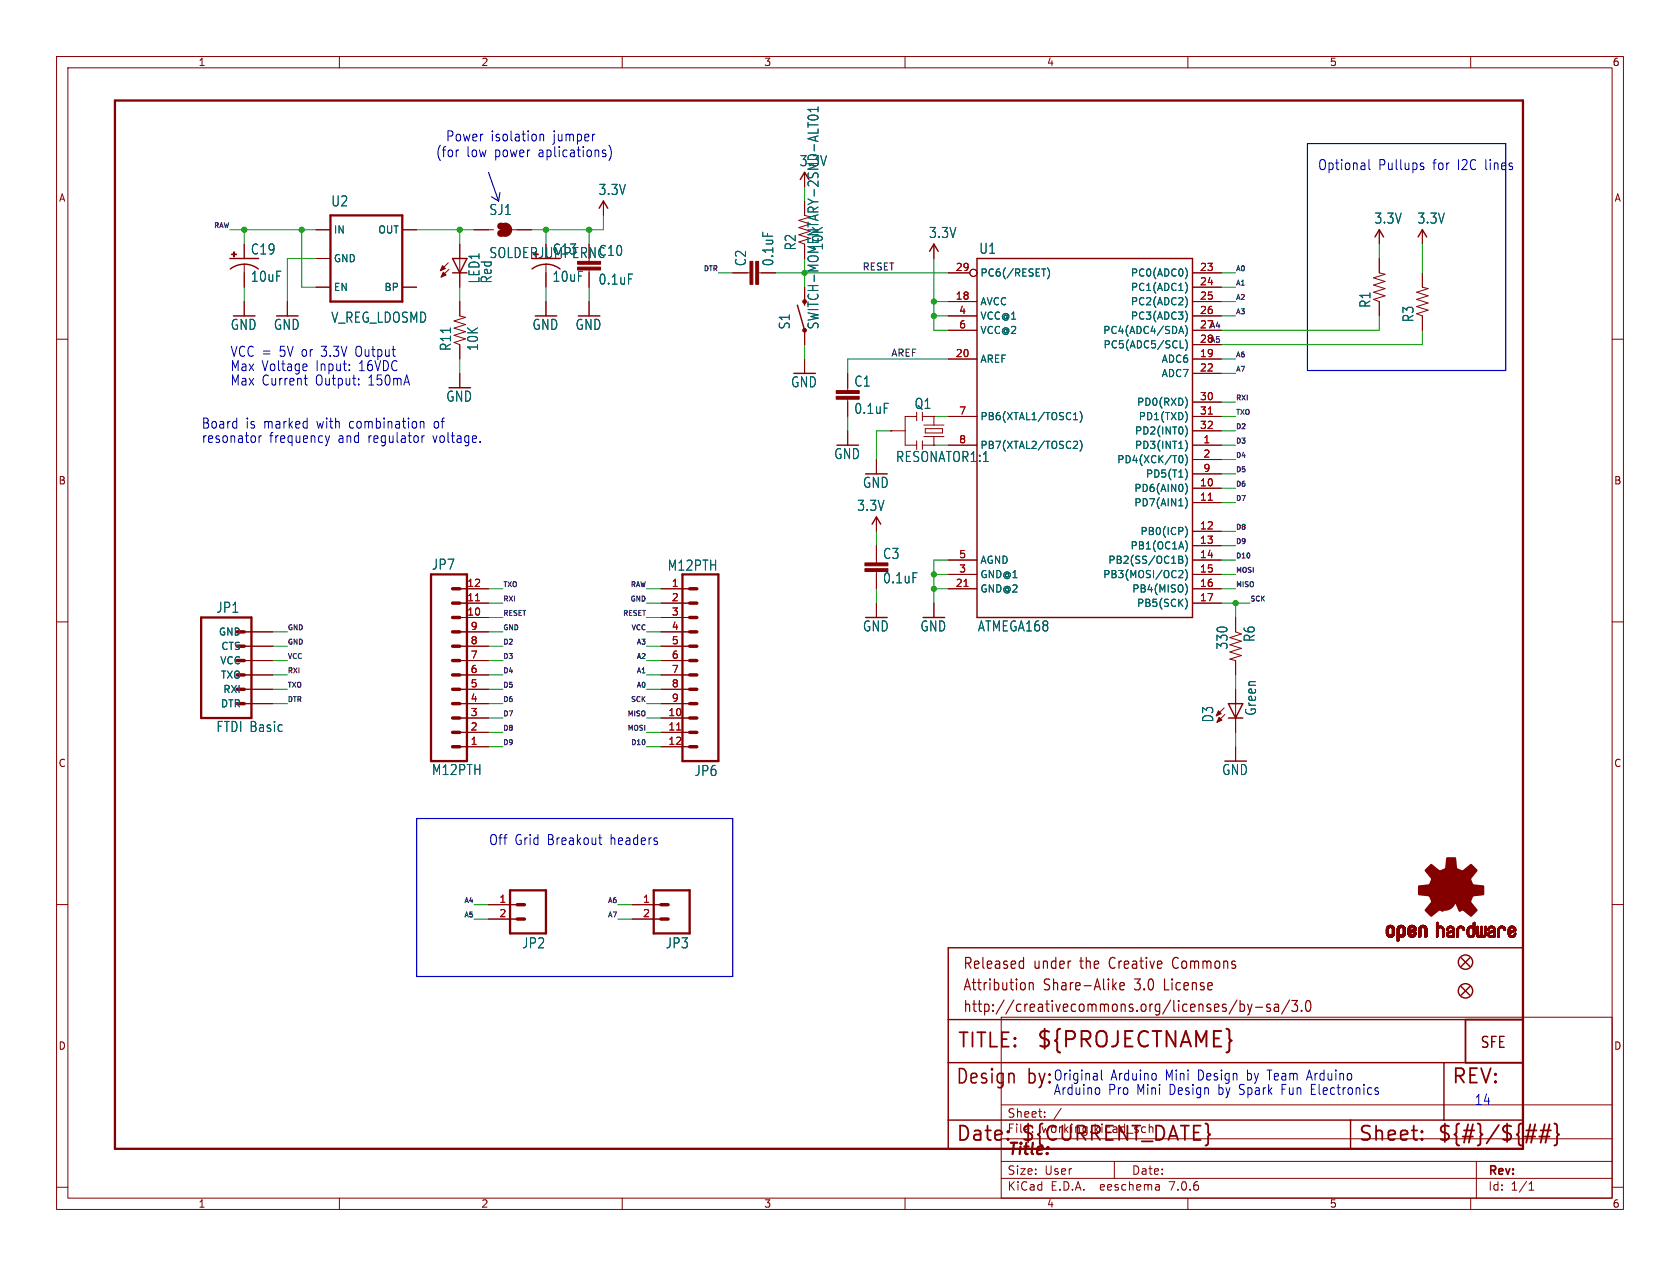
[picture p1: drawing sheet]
<svg xmlns="http://www.w3.org/2000/svg" width="297mm" height="224mm" viewBox="0 0 297 224" stroke-linecap="round" stroke-linejoin="round" font-family="sans-serif">
<defs><g id="words">
<text font-size="3.8" fill="#840000" x="183.1" y="185.7">${PROJECTNAME}</text>
<g font-size="3.5" fill="#840000">
<text x="169.2" y="185.7">TITLE:</text>
<text x="168.9" y="192.1">Design</text>
<text x="256.5" y="192.1">REV:</text>
<text x="168.9" y="202.2">Date:</text>
<text x="180.3" y="202.2">${CURRENT_DATE}</text>
<text x="240" y="202.2">Sheet:</text>
<text x="254" y="202.2">${#}/${##}</text>
</g>
<text font-size="3.5" fill="#0000c2" x="181.6" y="192.1">by:</text>
<text font-size="2.8" fill="#840000" x="178" y="204.8">Title:</text>
<g font-size="2.7" fill="#840000">
<text x="170.2" y="171.7">Released</text>
<text x="182.7" y="171.7">under</text>
<text x="191.1" y="171.7">the</text>
<text x="196.5" y="171.7">Creative</text>
<text x="208" y="171.7">Commons</text>
<text x="170.2" y="175.5">Attribution</text>
<text x="170.2" y="179.3">http://creativecommons.org/licenses/by-sa/3.0</text>
<text x="184.5" y="175.5">Share-Alike</text>
<text x="200.8" y="175.5">3.0</text>
<text x="206.2" y="175.5">License</text>
<text x="261.6" y="185.6">SFE</text>
</g>
<g font-size="2.5" fill="#0000c2">
<text x="77" y="27.9">(for</text>
<text x="78.7" y="25.2">Power</text>
<text x="82.4" y="27.9">low</text>
<text x="86.7" y="25.2">isolation</text>
<text x="87.5" y="27.9">power</text>
<text x="95.3" y="27.9">aplications)</text>
<text x="97.8" y="25.2">jumper</text>
<text x="232.9" y="30.2">Optional</text>
<text x="243.7" y="30.2">Pullups</text>
<text x="253.4" y="30.2">for</text>
<text x="257.9" y="30.2">I2C lines</text>
<text x="40.6" y="63.3">VCC =</text>
<text x="40.6" y="65.8">Max Voltage</text>
<text x="49.4" y="63.3">5V or</text>
<text x="55.9" y="65.8">Input:</text>
<text x="57.1" y="63.3">3.3V</text>
<text x="63.3" y="63.3">Output</text>
<text x="63.6" y="65.8">16VDC</text>
<text x="40.6" y="68.3">Max Current</text>
<text x="55.8" y="68.3">Output:</text>
<text x="65.3" y="68.3">150mA</text>
<text x="35.6" y="76">Board</text>
<text x="43.4" y="76">is marked</text>
<text x="56.2" y="76">with</text>
<text x="62" y="76">combination</text>
<text x="77.1" y="76">of</text>
<text x="35.6" y="78.5">resonator</text>
<text x="47.6" y="78.5">frequency</text>
<text x="59.8" y="78.5">and</text>
<text x="65.2" y="78.5">regulator</text>
<text x="76.8" y="78.5">voltage.</text>
<text x="86.4" y="149.6">Off</text>
<text x="91" y="149.6">Grid</text>
<text x="96.8" y="149.6">Breakout</text>
<text x="108.1" y="149.6">headers</text>
<text x="186.2" y="191.3">Original</text>
<text x="196.3" y="191.3">Arduino</text>
<text x="206.1" y="191.3">Mini</text>
<text x="211.9" y="191.3">Design</text>
<text x="220.7" y="191.3">by Team</text>
<text x="231.7" y="191.3">Arduino</text>
<text x="186.2" y="193.8">Arduino</text>
<text x="195.9" y="193.8">Pro</text>
<text x="201" y="193.8">Mini</text>
<text x="206.9" y="193.8">Design</text>
<text x="215.7" y="193.8">by Spark</text>
<text x="227.1" y="193.8">Fun Electronics</text>
<text x="260.6" y="195.6">14</text>
</g>
<g font-size="2.5" fill="#006464">
<text x="141.3" y="29.6">3.3V</text>
<text x="105.7" y="34.7">3.3V</text>
<text x="58.5" y="36.7">U2</text>
<text x="86.4" y="38.2">SJ1</text>
<text x="242.9" y="39.8">3.3V</text>
<text x="250.5" y="39.8">3.3V</text>
<text x="44.3" y="45.2">C19</text>
<text x="86.4" y="45.9">SOLDERJUMPERNCC10</text>
<text x="97.6" y="45.2">C13</text>
<text x="132.1" y="47.2" transform="rotate(-90 132.1 47.2)">C2</text>
<text x="136.9" y="47.2" transform="rotate(-90 136.9 47.2)">0.1uF</text>
<text x="140.9" y="44.4" transform="rotate(-90 140.9 44.4)">R2</text>
<text x="145.7" y="44.4" transform="rotate(-90 145.7 44.4)">10K</text>
<text x="164.1" y="42.3">3.3V</text>
<text x="173" y="45.1">U1</text>
<text x="44.3" y="50.1">10uF</text>
<text x="85" y="50.2" transform="rotate(-90 85 50.2)">LED1</text>
<text x="87.1" y="50.2" transform="rotate(-90 87.1 50.2)">Red</text>
<text x="97.6" y="50.1">10uF</text>
<text x="105.7" y="50.6">0.1uF</text>
<text x="40.7" y="58.6">GND</text>
<text x="48.3" y="58.6">GND</text>
<text x="58.5" y="57.3">V_REG_LDOSMD</text>
<text x="94" y="58.6">GND</text>
<text x="101.7" y="58.6">GND</text>
<text x="139.8" y="58.4" transform="rotate(-90 139.8 58.4)">S1</text>
<text x="242.5" y="54.6" transform="rotate(-90 242.5 54.6)">R1</text>
<text x="250.1" y="57.1" transform="rotate(-90 250.1 57.1)">R3</text>
<text x="79.9" y="62.2" transform="rotate(-90 79.9 62.2)">R11</text>
<text x="84.7" y="62.2" transform="rotate(-90 84.7 62.2)">10K</text>
<text x="78.8" y="71.3">GND</text>
<text x="139.8" y="68.7">GND</text>
<text x="150.9" y="68.6">C1</text>
<text x="150.9" y="73.4">0.1uF</text>
<text x="161.6" y="72.5">Q1</text>
<text x="147.4" y="81.4">GND</text>
<text x="158.3" y="81.9">RESONATOR1:1</text>
<text x="152.5" y="86.5">GND</text>
<text x="151.4" y="90.6">3.3V</text>
<text x="76.3" y="101">JP7</text>
<text x="117.9" y="101.2">M12PTH</text>
<text x="156" y="99.1">C3</text>
<text x="156" y="103.4">0.1uF</text>
<text x="38.2" y="108.6">JP1</text>
<text x="152.5" y="111.9">GND</text>
<text x="162.6" y="111.9">GND</text>
<text x="172.8" y="111.9">ATMEGA168</text>
<text x="222" y="113.7" transform="rotate(-90 222 113.7)">R6</text>
<text x="217.2" y="115" transform="rotate(-90 217.2 115)">330</text>
<text x="38.2" y="129.7">FTDI Basic</text>
<text x="214.7" y="127.9" transform="rotate(-90 214.7 127.9)">D3</text>
<text x="222.3" y="126.7" transform="rotate(-90 222.3 126.7)">Green</text>
<text x="76.3" y="137.3">M12PTH</text>
<text x="122.7" y="137.5">JP6</text>
<text x="216" y="137.3">GND</text>
<text x="92.2" y="168">JP2</text>
<text x="117.6" y="168">JP3</text>
</g>
<text font-size="2.5" fill="#840000" x="144.9" y="58.4" transform="rotate(-90 144.9 58.4)">SWITCH-MOMENTARY-2SMD-ALT01</text>
<g font-size="2.1" fill="#840000">
<text x="178" y="197.9">Sheet:</text>
<text x="178" y="200.6">File:</text>
<text x="184.1" y="200.6">working.kicad_sch</text>
<text x="178" y="208">Size:</text>
<text x="184.7" y="208">User</text>
<text x="200" y="208">Date:</text>
<text x="263" y="208.2">Rev:</text>
<text x="178" y="210.8">KiCad</text>
<text x="185.7" y="210.8">E.D.A.</text>
<text x="194.6" y="210.8">eeschema</text>
<text x="207" y="210.8">7.0.6</text>
<text x="263" y="210.8">Id:</text>
<text x="267.1" y="210.8">1/1</text>
</g>
<g font-size="1.8" fill="#840000">
<text x="35" y="11.9">1</text>
<text x="85" y="11.9">2</text>
<text x="135" y="11.9">3</text>
<text x="185" y="11.9">4</text>
<text x="235" y="11.9">5</text>
<text x="285" y="11.9">6</text>
<text x="10.3" y="35.9">A</text>
<text x="285.3" y="35.9">A</text>
<text x="10.3" y="85.9">B</text>
<text x="285.3" y="85.9">B</text>
<text x="10.3" y="135.9">C</text>
<text x="285.3" y="135.9">C</text>
<text x="10.3" y="185.9">D</text>
<text x="285.3" y="185.9">D</text>
<text x="35" y="213.8">1</text>
<text x="85" y="213.8">2</text>
<text x="135" y="213.8">3</text>
<text x="185" y="213.8">4</text>
<text x="235" y="213.8">5</text>
<text x="285" y="213.8">6</text>
</g>
<g font-size="1.8" fill="#006464">
<text x="58.9" y="41.5">IN</text>
<text x="66.8" y="41.5">OUT</text>
<text x="58.9" y="46.6">GND</text>
<text x="58.9" y="51.7">EN</text>
<text x="67.9" y="51.7">BP</text>
<text x="173.2" y="49.1">PC6(/RESET)</text>
<text x="199.8" y="49.1">PC0(ADC0)</text>
<text x="199.8" y="51.7">PC1(ADC1)</text>
<text x="173.2" y="54.2">AVCC</text>
<text x="173.2" y="56.7">VCC@1</text>
<text x="173.2" y="59.3">VCC@2</text>
<text x="194.9" y="59.3">PC4(ADC4/SDA)</text>
<text x="199.8" y="54.2">PC2(ADC2)</text>
<text x="199.8" y="56.7">PC3(ADC3)</text>
<text x="173.2" y="64.4">AREF</text>
<text x="195" y="61.8">PC5(ADC5/SCL)</text>
<text x="205.3" y="64.4">ADC6</text>
<text x="200.9" y="72">PD0(RXD)</text>
<text x="205.3" y="66.9">ADC7</text>
<text x="173.2" y="74.5">PB6(XTAL1/TOSC1)</text>
<text x="200.6" y="77.1">PD2(INT0)</text>
<text x="201.2" y="74.5">PD1(TXD)</text>
<text x="173.2" y="79.6">PB7(XTAL2/TOSC2)</text>
<text x="197.4" y="82.1">PD4(XCK/T0)</text>
<text x="200.6" y="79.6">PD3(INT1)</text>
<text x="200.4" y="87.2">PD6(AIN0)</text>
<text x="200.4" y="89.8">PD7(AIN1)</text>
<text x="202.5" y="84.7">PD5(T1)</text>
<text x="201.5" y="94.8">PB0(ICP)</text>
<text x="173.2" y="99.9">AGND</text>
<text x="195.8" y="99.9">PB2(SS/OC1B)</text>
<text x="199.8" y="97.4">PB1(OC1A)</text>
<text x="173.2" y="105">GND@2</text>
<text x="173.2" y="102.5">GND@1</text>
<text x="194.9" y="102.5">PB3(MOSI/OC2)</text>
<text x="200.1" y="105">PB4(MISO)</text>
<text x="200.9" y="107.5">PB5(SCK)</text>
<text x="38.6" y="112.6">GND</text>
<text x="38.8" y="117.7">VCC</text>
<text x="39" y="115.2">CTS</text>
<text x="39" y="125.3">DTR</text>
<text x="39" y="120.2">TXO</text>
<text x="39.4" y="122.8">RXI</text>
</g>
<g font-size="1.8" fill="#a90000">
<text x="168.9" y="53.1">18</text>
<text x="168.9" y="48">29</text>
<text x="212" y="48">23</text>
<text x="212" y="50.5">24</text>
<text x="212" y="53.1">25</text>
<text x="169.5" y="55.6">4</text>
<text x="169.5" y="58.2">6</text>
<text x="212" y="55.6">26</text>
<text x="212" y="58.2">27</text>
<text x="168.9" y="63.2">20</text>
<text x="212" y="63.2">19</text>
<text x="212" y="65.8">22</text>
<text x="212" y="60.7">28</text>
<text x="212" y="70.9">30</text>
<text x="169.5" y="73.4">7</text>
<text x="212" y="73.4">31</text>
<text x="212" y="75.9">32</text>
<text x="169.5" y="78.5">8</text>
<text x="212.7" y="78.5">1</text>
<text x="212.7" y="81">2</text>
<text x="212.7" y="83.6">9</text>
<text x="212" y="86.1">10</text>
<text x="212" y="88.6">11</text>
<text x="212" y="93.7">12</text>
<text x="169.5" y="101.3">3</text>
<text x="169.5" y="98.8">5</text>
<text x="212" y="96.3">13</text>
<text x="212" y="98.8">14</text>
<text x="212" y="101.3">15</text>
<text x="82.5" y="106.4">11</text>
<text x="82.5" y="103.9">12</text>
<text x="118.7" y="103.9">1</text>
<text x="118.7" y="106.4">2</text>
<text x="168.9" y="103.9">21</text>
<text x="212" y="103.9">16</text>
<text x="212" y="106.4">17</text>
<text x="82.5" y="109">10</text>
<text x="83.1" y="111.5">9</text>
<text x="118.7" y="109">3</text>
<text x="118.7" y="111.5">4</text>
<text x="83.1" y="119.1">6</text>
<text x="83.1" y="116.6">7</text>
<text x="83.1" y="114">8</text>
<text x="118.7" y="114">5</text>
<text x="118.7" y="116.6">6</text>
<text x="118.7" y="119.1">7</text>
<text x="83.1" y="124.2">4</text>
<text x="83.1" y="121.7">5</text>
<text x="118.7" y="121.7">8</text>
<text x="118.7" y="124.2">9</text>
<text x="83.1" y="131.8">1</text>
<text x="83.1" y="129.3">2</text>
<text x="83.1" y="126.7">3</text>
<text x="118.1" y="126.7">10</text>
<text x="118.1" y="129.3">11</text>
<text x="118.1" y="131.8">12</text>
<text x="88.2" y="159.8">1</text>
<text x="113.6" y="159.8">1</text>
<text x="88.2" y="162.3">2</text>
<text x="113.6" y="162.3">2</text>
</g>
<g font-size="1.7" fill="#0f0f0f">
<text x="152.4" y="47.9">RESET</text>
<text x="157.5" y="63.2">AREF</text>
</g>
<g font-size="1.4" fill="#a90000">
<text x="213.8" y="58.1">A4</text>
<text x="213.8" y="60.7">A5</text>
</g>
<g font-size="1.2" fill="#0f0f0f">
<text x="37.7" y="40.4">RAW</text>
<text x="124.3" y="48">DTR</text>
<text x="218.4" y="53.1">A2</text>
<text x="218.4" y="48">A0</text>
<text x="218.4" y="50.6">A1</text>
<text x="218.4" y="55.6">A3</text>
<text x="218.4" y="63.3">A6</text>
<text x="218.4" y="65.8">A7</text>
<text x="218.4" y="70.9">RXI</text>
<text x="218.4" y="76">D2</text>
<text x="218.4" y="73.4">TXO</text>
<text x="218.4" y="83.6">D5</text>
<text x="218.4" y="81">D4</text>
<text x="218.4" y="78.5">D3</text>
<text x="218.4" y="86.1">D6</text>
<text x="218.4" y="88.7">D7</text>
<text x="218.4" y="93.7">D8</text>
<text x="218.4" y="98.8">D10</text>
<text x="218.4" y="96.3">D9</text>
<text x="218.4" y="101.4">MOSI</text>
<text x="88.9" y="106.4">RXI</text>
<text x="88.9" y="103.9">TXO</text>
<text x="111.3" y="106.4">GND</text>
<text x="111.4" y="103.9">RAW</text>
<text x="218.4" y="103.9">MISO</text>
<text x="221" y="106.4">SCK</text>
<text x="50.8" y="111.5">GND</text>
<text x="88.9" y="109">RESET</text>
<text x="88.9" y="111.5">GND</text>
<text x="110" y="109">RESET</text>
<text x="111.5" y="111.5">VCC</text>
<text x="50.8" y="114.1">GND</text>
<text x="50.8" y="116.6">VCC</text>
<text x="50.8" y="119.1">RXI</text>
<text x="88.9" y="119.1">D4</text>
<text x="88.9" y="114.1">D2</text>
<text x="88.9" y="116.6">D3</text>
<text x="112.4" y="114.1">A3</text>
<text x="112.4" y="116.6">A2</text>
<text x="112.4" y="119.1">A1</text>
<text x="50.8" y="121.7">TXO</text>
<text x="50.8" y="124.2">DTR</text>
<text x="88.9" y="124.2">D6</text>
<text x="88.9" y="121.7">D5</text>
<text x="111.4" y="124.2">SCK</text>
<text x="112.4" y="121.7">A0</text>
<text x="88.9" y="126.8">D7</text>
<text x="88.9" y="131.8">D9</text>
<text x="88.9" y="129.3">D8</text>
<text x="110.8" y="129.3">MOSI</text>
<text x="110.8" y="126.8">MISO</text>
<text x="111.4" y="131.8">D10</text>
<text x="81.9" y="159.8">A4</text>
<text x="107.3" y="159.8">A6</text>
<text x="81.9" y="162.3">A5</text>
<text x="107.3" y="162.3">A7</text>
</g>
</g></defs>
<g fill="none" stroke="#840000" stroke-width=".18">
<path d="M10 10h277v203.9h-277zM12 12h273v199.9h-273zM60 10v2M110 10v2M160 10v2M210 10v2M260 10v2M106.7 35.6v2.5M143.3 38.4l-2.1 .6 2.1 .6-2.1 .7 2.1 .6-2.1 .6 2.1 .7-2.1 .6 1 .4M10 60h2M43.2 43.2v2.5M43.2 46.7v4.1"/>
<path d="M43.2 53.3v2.6M50.8 53.3v2.6M55.9 40.6h2.5M55.9 45.7h2.5M55.9 50.8h2.5M71.1 40.6h2.6M71.1 50.8h2.6M79.2 46.5l-1.3 1.4M79.4 47.6l-1.4 1.4M81.3 43.2v7.6M81.3 53.3v2.6l1 .2-2 .7 2 .6-2 .6 2 .7-2 .6 2 .6-2 .7 1 .4v2.5M83.8 40.6h3.4"/>
<path d="M90.6 40.6h3.4M96.5 46.7v4.1M96.5 53.3v2.6M104.1 47.8v3M104.1 53.3v2.6M129.5 48.3h3.1M134.1 48.3h3.1M142.2 58.4v2.6M165.1 43.2v2.5M167.6 48.3h3.8M167.6 53.3h5.1M167.6 55.9h5.1"/>
<path d="M167.6 58.4h5.1M210.8 50.8h5.1M210.8 48.3h5.1M210.8 53.3h5.1M210.8 55.9h5.1M210.8 58.4h5.1M243.8 45.7v2.6l1.1 .2-2.1 .6 2.1 .7-2.1 .6 2.1 .7-2.1 .6 2.1 .6-2.1 .7 1 .3v2.6M243.8 40.6v2.6M251.5 40.6v2.6M251.5 48.3v2.5l1 .3-2.1 .6 2.1 .6-2.1 .7 2.1 .6-2.1 .6 2.1 .7-2.1 .6 1.1 .4v2.5M285 60h2M81.3 66v2.6"/>
<path d="M142.2 63.5v2.5M149.9 66v3.1M149.9 70.6v3.1M149.9 76.2v2.5M157.5 76.2h.1M157.5 76.2h2.5M162.1 72.9v1.5M162.1 78v1.5M162.1 73.7h-2.1v5h2.1M163.1 73.7h2M163.1 72.9v1.5M163.1 78v1.5"/>
<path d="M163.1 78.7h2M163.3 75.2h3.6M163.3 77.2h3.6M163.6 75.8h3v.8h-3zM165.1 73.7h.1M165.1 78.7h.1M165.1 73.7v1.5M165.1 77.2v1.5M167.6 73.7h5.1M167.6 78.7h5.1M167.6 63.5h5.1M210.8 73.7h5.1"/>
<path d="M210.8 76.2h5.1M210.8 78.7h5.1M210.8 63.5h5.1M210.8 66h5.1M210.8 61h5.1M210.8 71.1h5.1M154.9 81.3v2.5M154.9 91.4v2.6M154.9 96.5v3.1M167.6 99.1h5.1M210.8 86.4h5.1M210.8 88.9h5.1"/>
<path d="M210.8 94h5.1M210.8 96.5h5.1M210.8 99.1h5.1M210.8 81.3h5.1M210.8 83.8h5.1M10 110h2M43.2 119.4h5.1M43.2 116.8h5.1M43.2 114.3h5.1M43.2 111.8h5.1M81.3 119.4h5.1M81.3 116.8h5.1"/>
<path d="M81.3 114.3h5.1M81.3 111.8h5.1M81.3 104.1h5.1M81.3 106.7h5.1M81.3 109.2h5.1M116.8 119.4h5.1M116.8 116.8h5.1M116.8 114.3h5.1M116.8 111.8h5.1M116.8 104.1h5.1M116.8 106.7h5.1M116.8 109.2h5.1"/>
<path d="M154.9 101.1v3M154.9 106.7v2.5M165.1 106.7v2.5M167.6 104.1h5.1M167.6 101.6h5.1M210.8 104.1h5.1M210.8 106.7h5.1M210.8 101.6h5.1M218.4 109.2v2.6l1.1 .3-2.1 .7 2.1 .6-2.1 .6 2.1 .7-2.1 .6 2.1 .7-2.1 .6 1 .2v2.6M285 110h2M43.2 124.5h5.1M43.2 121.9h5.1"/>
<path d="M81.3 124.5h5.1M81.3 121.9h5.1M81.3 127h5.1M81.3 129.5h5.1M81.3 132.1h5.1M116.8 124.5h5.1M116.8 121.9h5.1M116.8 127h5.1M116.8 129.5h5.1M116.8 132.1h5.1M216.4 125.2l-1.4 1.4M216.5 126.4l-1.4 1.4"/>
<path d="M218.4 121.9v7.6M218.4 132.1v2.5M10 160h2M285 160h2M86.4 160h5M86.4 162.6h5M111.8 160h5M111.8 162.6h5M177 179.9h108v32h-108zM177 195.4h108M184.7 197.5v.1M184.7 196.7v.1"/>
<path d="M187.6 196l-1.3 2M10 210h2M60 211.9v2M110 211.9v2M160 211.9v2M177 208.4h108M177 205.4h108M177 201.4h108M197 205.4v3M204.9 209.6l.1 .9M205 210.4l-.2 .1M205 209.9h-.2"/>
<path d="M210 211.9v2M260 211.9v2M261 205.4v6.5M270.3 210.5h.9M270.3 209.4l.4-.4v1.5M285 210h2"/>
<circle cx="172.1" cy="48.3" r=".63"/>
</g>
<path d="M20.3 17.8h248.9v185.4h-248.9zM58.4 38.1h12.7v15.2h-12.7zM35.6 109.2h8.8v17.8h-8.8zM76.2 101.6h6.3v33h-6.3zM120.6 101.6h6.4v33h-6.4zM90.2 157.5h6.3v7.6h-6.3zM115.6 157.5h6.3v7.6h-6.3z" fill="none" stroke="#840000" stroke-width=".41"/>
<g fill="none" stroke="#840000" stroke-width=".61">
<path d="M41.9 119.4h1.3M41.9 116.8h1.3M41.9 114.3h1.3M41.9 111.8h1.3M80 119.4h1.3M80 116.8h1.3M80 114.3h1.3M80 111.8h1.3M80 104.1h1.3M80 106.7h1.3M80 109.2h1.3M121.9 119.4h1.3"/>
<path d="M121.9 116.8h1.3M121.9 114.3h1.3M121.9 111.8h1.3M121.9 104.1h1.3M121.9 106.7h1.3M121.9 109.2h1.3M41.9 124.5h1.3M41.9 121.9h1.3M80 124.5h1.3M80 121.9h1.3M80 127h1.3M80 129.5h1.3"/>
<path d="M80 132.1h1.3M121.9 124.5h1.3M121.9 121.9h1.3M121.9 127h1.3M121.9 129.5h1.3M121.9 132.1h1.3M91.4 160h1.3M91.4 162.6h1.3M116.8 160h1.3M116.8 162.6h1.3"/>
</g>
<g fill="none" stroke="#840000" stroke-width=".25">
<path d="M105.9 36.8l.8-1.2 .7 1.2M142.2 30.5l-.7 1.3M40.6 45.7h5.1M40.7 47.6a4.1 4.1 0 0 1 5 0M80 45.7h2.5l-1.2 2.6zM80 48.3h2.5M94 45.7h5.1M94.1 47.6a4.1 4.1 0 0 1 4.9 0M141 54l1.2 4.4M164.3 44.5l.8-1.3 .8 1.3M172.7 45.7h38.1v63.5h-38.1zM243.1 41.9l.7-1.3 .8 1.3"/>
<path d="M250.7 41.9l.8-1.3 .7 1.3M154.2 92.7l.7-1.3 .8 1.3M217.2 127h2.5M217.2 124.5h2.5l-1.3 2.5zM167.6 167.6h101.6v35.6h-101.6zM258.3 174.5l1.5 1.5M258.3 169.4l1.5 1.5M259.8 174.5l-1.5 1.5M259.8 169.4l-1.5 1.5M167.6 188h101.6M167.6 180.3h101.6M167.6 198.1h101.6"/>
<path d="M238.8 198.1v5.1M255.3 188v10.1M259.1 180.3v7.7"/>
<circle cx="259.1" cy="175.3" r="1.27"/>
<circle cx="259.1" cy="170.2" r="1.27"/>
</g>
<g fill="none" stroke="#840000" stroke-width=".32">
<path d="M269.8 199.9h1.8M271.4 198.9l-.7 3.2M272.4 199.9h1.8M273.1 198.9l-.7 3.2M273.9 198.9l-.7 3.2M274.8 198.7l.3 .2 .2 .2v1.2l.3 .4-.3 .3v1.2l-.2 .3-.3 .1M178.2 201.4l.1 .1-.1 .1M251.4 201.4l.1 .1-.1 .1M251.4 201.4l-.1 .1 .1 .1M251.4 200.1v.2M251.4 201.4v.2M251.4 200.1l.1 .1-.1 .1"/>
<path d="M251.4 200.1l-.1 .1 .1 .1M269.6 201h1.8M272.1 201h1.8"/>
</g>
<g fill="none" stroke="#840000" stroke-width=".21">
<path d="M180.5 170l.4 .1M180.9 169.3v2M180.9 171.2l-.4 .1M181.2 174v.9M182 173.8v1.3M182 174a.4 .4 0 0 1 .6-.1l.1 1.2M196.9 174.4l.5 .7M197.4 173.8l-.7 .7M198 174.4l.8-.1-.1-.4-.5-.1-.2 .3 .1 .9 .1 .1 .5-.1M218.7 176.9l-1.4 2.5M219.2 177v1.9M219.2 177.7l.5-.1 .3 .4v.5l-.1 .3-.2 .1-.5-.1"/>
<path d="M220.6 177.6l.4 1.3M221 178.9l-.2 .5-.2 .1M221.3 177.6l-.3 1.3M222 178.2h1.2M224.5 177.7l-.3-.1a.34 .34 0 0 0-.3 .3 .34 .34 0 0 0 .3 .4h.2a.34 .34 0 0 1 .2 .3 .34 .34 0 0 1-.2 .3l-.5-.1M225.3 177.7l.2-.1 .5 .1v1.2M226 178.1l-.5 .1a.4 .4 0 0 0-.3 .3 .4 .4 0 0 0 .3 .4l.5-.1M228 176.9l-1.4 2.5M228.4 177h1l-.6 .7a.45 .45 0 0 1 .6 .4v.4l-.2 .3-.6 .1-.2-.2M230.1 178.7v.2M231 177.1a.37 .37 0 0 1 .4-.1 .37 .37 0 0 1 .3 .3v.9a.71 .71 0 0 1-.4 .7h-.1a1.44 1.44 0 0 1-.2-1.8z"/>
</g>
<path d="M213.6 73.2h.7M213.6 88.5h.7M84.1 106.3h.7M170.4 103.7h.7M119.6 129.1h.7" fill="none" stroke="#a90000" stroke-width=".18"/>
<g fill="#840000" stroke="#840000" stroke-width=".18">
<path d="M147.8 69.1h4.1v.5h-4.1z"/>
<path d="M147.8 70.1h4.1v.5h-4.1z"/>
<path d="M215.4 125.7l.5 .5-.9 .4z"/>
<path d="M215.5 126.9l.5 .5-.9 .4z"/>
<path d="M245.1 165.1h.4z"/>
<path d="M245.1 165l.4 .1z"/>
<path d="M245.1 165h.4z"/>
<path d="M245.1 164.9l.4 .1z"/>
<path d="M245.1 164.9h.4z"/>
<path d="M245.1 164.8l.4 .1z"/>
<path d="M245.1 164.8h.4z"/>
<path d="M245.1 164.7l.4 .1z"/>
<path d="M245.1 164.7h.4z"/>
<path d="M245.1 164.6l.4 .1z"/>
<path d="M245.1 164.6h.4z"/>
<path d="M245.1 164.5l.4 .1z"/>
<path d="M245.1 164.5h.4z"/>
<path d="M245.1 164.4l.4 .1z"/>
<path d="M245.1 164.4h.4z"/>
<path d="M245.1 164.3l.4 .1z"/>
<path d="M245.1 165.2h.4z"/>
<path d="M245.1 165.1l.4 .1z"/>
<path d="M245.1 164.3h.4z"/>
<path d="M245.1 165.3h.5z"/>
<path d="M245.1 165.3h.4z"/>
<path d="M245.1 165.2l.4 .1z"/>
<path d="M245.1 164.2l.4 .1z"/>
<path d="M245.1 164.2h.4z"/>
<path d="M245.1 164.2h.5z"/>
<path d="M245.1 164.1l.5 .1z"/>
<path d="M245.1 164.1h.5z"/>
<path d="M245.1 165.4h.6z"/>
<path d="M245.1 165.3l.5 .1z"/>
<path d="M245.1 164.1h.6z"/>
<path d="M245.2 165.4h.5z"/>
<path d="M245.2 164.1h.5z"/>
<path d="M245.2 165.4h1.3z"/>
<path d="M245.2 165.4h.6z"/>
<path d="M245.2 164l1.2 .1z"/>
<path d="M245.2 165.4h1.2z"/>
<path d="M245.2 164h1.2z"/>
<path d="M245.2 165.5h1.2z"/>
<path d="M245.2 165.4l1.2 .1z"/>
<path d="M245.2 163.9l1.2 .1z"/>
<path d="M245.2 163.9h1.2z"/>
<path d="M245.3 165.5l1.1 .1z"/>
<path d="M245.3 165.6h1.1z"/>
<path d="M245.3 163.9h1.1z"/>
<path d="M245.3 165.6h1z"/>
<path d="M245.3 163.9h1z"/>
<path d="M245.3 163.8l1 .1z"/>
<path d="M245.3 163.8h1z"/>
<path d="M245.4 165.6l.9 .1z"/>
<path d="M245.4 163.8h.9z"/>
<path d="M245.4 165.7h.8z"/>
<path d="M245.4 163.8h.8z"/>
<path d="M245.4 163.7l.8 .1z"/>
<path d="M245.5 163.7h.7z"/>
<path d="M245.5 165.7h.7z"/>
<path d="M245.5 165.7h.6z"/>
<path d="M245.5 163.7h.6z"/>
<path d="M245.5 165.7l.6 .1z"/>
<path d="M245.6 163.7h.4z"/>
<path d="M245.6 165.8h.4z"/>
<path d="M245.7 163.7h.3z"/>
<path d="M245.7 165.8h.2z"/>
<path d="M245.7 163.7h.2z"/>
<path d="M245.9 164.1h.6z"/>
<path d="M245.9 165.4h.6z"/>
<path d="M246 165.4h.5z"/>
<path d="M246 164.1h.5z"/>
<path d="M246 165.3l.5 .1z"/>
<path d="M246 165.3h.5z"/>
<path d="M246 164.1l.5 .1z"/>
<path d="M246.1 165.3h.4z"/>
<path d="M246.1 164.2h.4z"/>
<path d="M246.1 165.2l.4 .1z"/>
<path d="M246.1 165.2h.4z"/>
<path d="M246.1 164.3h.4z"/>
<path d="M246.1 164.2l.4 .1z"/>
<path d="M246.1 165.1l.4 .1z"/>
<path d="M246.1 165.1h.4z"/>
<path d="M246.1 165l.4 .1z"/>
<path d="M246.1 165h.4z"/>
<path d="M246.1 164.9l.4 .1z"/>
<path d="M246.1 164.9h.4z"/>
<path d="M246.1 164.8l.4 .1z"/>
<path d="M246.1 164.8h.4z"/>
<path d="M246.1 164.7l.4 .1z"/>
<path d="M246.1 164.7h.4z"/>
<path d="M246.1 164.6l.4 .1z"/>
<path d="M246.1 164.6h.4z"/>
<path d="M246.1 164.5l.4 .1z"/>
<path d="M246.1 164.5h.4z"/>
<path d="M246.1 164.4l.4 .1z"/>
<path d="M246.1 164.4h.4z"/>
<path d="M246.1 164.3l.4 .1z"/>
<path d="M247 166.4h.2z"/>
<path d="M247 166.4h.3z"/>
<path d="M247 166.4h.4z"/>
<path d="M247 166.3l.4 .1z"/>
<path d="M247 166.3h.4z"/>
<path d="M247 166.2l.4 .1z"/>
<path d="M247 166.2h.4z"/>
<path d="M247 166.1l.4 .1z"/>
<path d="M247 166.1h.4z"/>
<path d="M247 166l.4 .1z"/>
<path d="M247 166h.4z"/>
<path d="M247 165.9l.4 .1z"/>
<path d="M247 165.9h.4z"/>
<path d="M247 165.8l.4 .1z"/>
<path d="M247 165.8h.4z"/>
<path d="M247 165.7l.4 .1z"/>
<path d="M247 165.7h1z"/>
<path d="M247 165.7h1.1z"/>
<path d="M247 165.7h1.2z"/>
<path d="M247 165.6l1.2 .1z"/>
<path d="M247 165.6h1.2z"/>
<path d="M247 165.6h1.3z"/>
<path d="M247 165.5l1.3 .1z"/>
<path d="M247 165.5h1.3z"/>
<path d="M247 165.4l1.3 .1z"/>
<path d="M247 165.4h1.4z"/>
<path d="M247 165.4h.7z"/>
<path d="M247 165.4h.6z"/>
<path d="M247 165.3l.6 .1z"/>
<path d="M247 165.3h.5z"/>
<path d="M247 165.2l.5 .1z"/>
<path d="M247 165.2h.4z"/>
<path d="M247 165.1l.4 .1z"/>
<path d="M247 165.1h.4z"/>
<path d="M247 165l.4 .1z"/>
<path d="M247 165h.4z"/>
<path d="M247 164.9l.4 .1z"/>
<path d="M247 164.9h.4z"/>
<path d="M247 164.8l.4 .1z"/>
<path d="M247 164.8h.4z"/>
<path d="M247 164.7l.4 .1z"/>
<path d="M247 164.7h.4z"/>
<path d="M247 164.6l.4 .1z"/>
<path d="M247 164.6h.4z"/>
<path d="M247 164.5l.4 .1z"/>
<path d="M247 164.5h.4z"/>
<path d="M247 164.4l.4 .1z"/>
<path d="M247 164.4h.4z"/>
<path d="M247 164.3l.4 .1z"/>
<path d="M247 164.3h.4z"/>
<path d="M247 164.2l.4 .1z"/>
<path d="M247 166.5h.2z"/>
<path d="M247 166.4l.2 .1z"/>
<path d="M247 164.2h.4z"/>
<path d="M247 164.2h.5z"/>
<path d="M247 166.5h.1z"/>
<path d="M247 164.1l.5 .1z"/>
<path d="M247 164.1h.5z"/>
<path d="M247 164.1h.6z"/>
<path d="M247.1 164.1h.5z"/>
<path d="M247.1 164l1.3 .1z"/>
<path d="M247.1 164h1.3z"/>
<path d="M247.1 164h1.2z"/>
<path d="M247.1 163.9l1.2 .1z"/>
<path d="M247.1 163.9h1.2z"/>
<path d="M247.2 163.9h1.1z"/>
<path d="M247.2 163.9h1z"/>
<path d="M247.2 163.8l1 .1z"/>
<path d="M247.2 163.8h1z"/>
<path d="M247.3 163.8h.9z"/>
<path d="M247.3 163.8h.8z"/>
<path d="M247.4 163.8h.7z"/>
<path d="M247.4 163.7l.7 .1z"/>
<path d="M247.4 163.7h.7z"/>
<path d="M247.4 163.7h.6z"/>
<path d="M247.5 165.7l.5 .1z"/>
<path d="M247.5 163.7h.5z"/>
<path d="M247.5 165.8h.4z"/>
<path d="M247.5 163.7h.4z"/>
<path d="M247.6 165.8h.3z"/>
<path d="M247.6 163.7h.3z"/>
<path d="M247.6 163.7h.2z"/>
<path d="M247.6 165.8h.2z"/>
<path d="M247.8 164.1h.6z"/>
<path d="M247.8 165.4h.6z"/>
<path d="M247.9 165.4h.5z"/>
<path d="M247.9 164.1h.5z"/>
<path d="M247.9 165.3l.5 .1z"/>
<path d="M247.9 165.3h.5z"/>
<path d="M248 165.3h.4z"/>
<path d="M248 164.1l.4 .1z"/>
<path d="M248 164.2h.4z"/>
<path d="M248 165.2l.4 .1z"/>
<path d="M248 165.2h.4z"/>
<path d="M248 165.2h.5z"/>
<path d="M248 164.3h.5z"/>
<path d="M248 164.2l.4 .1z"/>
<path d="M248.1 165.2h.4z"/>
<path d="M248.1 164.3h.4z"/>
<path d="M248.1 165.1l.4 .1z"/>
<path d="M248.1 165.1h.4z"/>
<path d="M248.1 164.4h.4z"/>
<path d="M248.1 164.3l.4 .1z"/>
<path d="M248.1 165l.4 .1z"/>
<path d="M248.1 165h.4z"/>
<path d="M248.1 164.9l.4 .1z"/>
<path d="M248.1 164.9h.4z"/>
<path d="M248.1 164.8l.4 .1z"/>
<path d="M248.1 164.8h.4z"/>
<path d="M248.1 164.7l.4 .1z"/>
<path d="M248.1 164.7h.4z"/>
<path d="M248.1 164.6l.4 .1z"/>
<path d="M248.1 164.6h.4z"/>
<path d="M248.1 164.5l.4 .1z"/>
<path d="M248.1 164.5h.4z"/>
<path d="M248.1 164.4l.4 .1z"/>
<path d="M248.9 165.2h.4z"/>
<path d="M248.9 165.1l.4 .1z"/>
<path d="M248.9 165.1h.4z"/>
<path d="M248.9 165.1h.5z"/>
<path d="M248.9 165l.5 .1z"/>
<path d="M248.9 165h.5z"/>
<path d="M248.9 165h.6z"/>
<path d="M248.9 165h.7z"/>
<path d="M248.9 164.9l.7 .1z"/>
<path d="M248.9 164.9h.7z"/>
<path d="M248.9 164.9h.8z"/>
<path d="M248.9 164.9h.9z"/>
<path d="M248.9 164.8l.9 .1z"/>
<path d="M248.9 164.8h.9z"/>
<path d="M248.9 164.8h1z"/>
<path d="M248.9 164.8h1.1z"/>
<path d="M248.9 164.7l1.1 .1z"/>
<path d="M248.9 164.7h1.2z"/>
<path d="M248.9 164.7h1.3z"/>
<path d="M248.9 164.6l1.3 .1z"/>
<path d="M248.9 164.6h1.4z"/>
<path d="M248.9 164.6h.4z"/>
<path d="M248.9 164.5l.4 .1z"/>
<path d="M248.9 164.5h.4z"/>
<path d="M248.9 164.4l.4 .1z"/>
<path d="M248.9 164.4h.4z"/>
<path d="M248.9 164.3l.4 .1z"/>
<path d="M248.9 164.3h.4z"/>
<path d="M248.9 164.2l.4 .1z"/>
<path d="M248.9 165.3h.5z"/>
<path d="M248.9 165.2l.4 .1z"/>
<path d="M248.9 164.2h.4z"/>
<path d="M248.9 164.2h.5z"/>
<path d="M248.9 164.1l.5 .1z"/>
<path d="M248.9 164.1h.5z"/>
<path d="M249 165.3l.5 .1z"/>
<path d="M249 164.1h.4z"/>
<path d="M249 164.1h.5z"/>
<path d="M249 165.4h.5z"/>
<path d="M249 165.4h1.3z"/>
<path d="M249 165.4h.6z"/>
<path d="M249 164.1h.6z"/>
<path d="M249 164l1.3 .1z"/>
<path d="M249 164h1.3z"/>
<path d="M249 165.5h1.2z"/>
<path d="M249 165.4l1.2 .1z"/>
<path d="M249 164h1.2z"/>
<path d="M249.1 165.5h1.1z"/>
<path d="M249.1 164h1.1z"/>
<path d="M249.1 163.9l1.1 .1z"/>
<path d="M249.1 165.5l1.1 .1z"/>
<path d="M249.1 163.9h1.1z"/>
<path d="M249.1 165.6h1.1z"/>
<path d="M249.1 165.6h1z"/>
<path d="M249.1 163.9h1z"/>
<path d="M249.2 165.6h.9z"/>
<path d="M249.2 163.8l.9 .1z"/>
<path d="M249.2 163.8h.9z"/>
<path d="M249.2 165.6l.9 .1z"/>
<path d="M249.2 165.7h.9z"/>
<path d="M249.2 165.7h.8z"/>
<path d="M249.2 163.8h.8z"/>
<path d="M249.3 165.7h.7z"/>
<path d="M249.3 163.8h.7z"/>
<path d="M249.3 163.7l.7 .1z"/>
<path d="M249.3 163.7h.7z"/>
<path d="M249.3 163.7h.6z"/>
<path d="M249.3 165.7h.6z"/>
<path d="M249.4 163.7h.5z"/>
<path d="M249.4 165.7l.5 .1z"/>
<path d="M249.4 164.6h.9z"/>
<path d="M249.4 163.7h.4z"/>
<path d="M249.4 165.8h.4z"/>
<path d="M249.5 163.7h.3z"/>
<path d="M249.5 165.8h.3z"/>
<path d="M249.5 164.6h.8z"/>
<path d="M249.5 165.8h.2z"/>
<path d="M249.5 164.5l.8 .1z"/>
<path d="M249.5 163.7h.2z"/>
<path d="M249.5 164.5h.8z"/>
<path d="M249.6 164.5h.7z"/>
<path d="M249.7 164.5h.6z"/>
<path d="M249.7 164.1h.6z"/>
<path d="M249.7 165.4h.6z"/>
<path d="M249.8 165.4h.5z"/>
<path d="M249.8 164.4l.5 .1z"/>
<path d="M249.8 164.4h.5z"/>
<path d="M249.8 164.1h.5z"/>
<path d="M249.8 165.3l.5 .1z"/>
<path d="M249.8 165.3h.5z"/>
<path d="M249.9 165.3h.4z"/>
<path d="M249.9 164.1l.4 .1z"/>
<path d="M249.9 164.4h.4z"/>
<path d="M249.9 164.2h.4z"/>
<path d="M249.9 165.2l.4 .1z"/>
<path d="M249.9 165.2h.4z"/>
<path d="M249.9 164.3l.4 .1z"/>
<path d="M249.9 164.3h.4z"/>
<path d="M249.9 164.2l.4 .1z"/>
<path d="M250 165.2h.3z"/>
<path d="M250 165.1l.3 .1z"/>
<path d="M250 165.1h.3z"/>
<path d="M250 165l.3 .1z"/>
<path d="M250 165h.3z"/>
<path d="M250.1 165h.2z"/>
<path d="M250.1 164.9l.2 .1z"/>
<path d="M250.1 164.9h.2z"/>
<path d="M250.2 164.9h.1z"/>
<path d="M250.8 165.7h.3z"/>
<path d="M250.8 165.7h.4z"/>
<path d="M250.8 165.6l.4 .1z"/>
<path d="M250.8 165.6h.4z"/>
<path d="M250.8 165.5l.4 .1z"/>
<path d="M250.8 165.5h.4z"/>
<path d="M250.8 165.4l.4 .1z"/>
<path d="M250.8 165.4h.4z"/>
<path d="M250.8 165.3l.4 .1z"/>
<path d="M250.8 165.3h.4z"/>
<path d="M250.8 165.2l.4 .1z"/>
<path d="M250.8 165.2h.4z"/>
<path d="M250.8 165.1l.4 .1z"/>
<path d="M250.8 165.1h.4z"/>
<path d="M250.8 165l.4 .1z"/>
<path d="M250.8 165h.4z"/>
<path d="M250.8 164.9l.4 .1z"/>
<path d="M250.8 164.9h.4z"/>
<path d="M250.8 164.8l.4 .1z"/>
<path d="M250.8 164.8h.4z"/>
<path d="M250.8 164.7l.4 .1z"/>
<path d="M250.8 164.7h.4z"/>
<path d="M250.8 164.6l.4 .1z"/>
<path d="M250.8 164.6h.4z"/>
<path d="M250.8 164.5l.4 .1z"/>
<path d="M250.8 164.5h.4z"/>
<path d="M250.8 164.4l.4 .1z"/>
<path d="M250.8 164.4h.4z"/>
<path d="M250.8 164.3l.4 .1z"/>
<path d="M250.8 164.3h.4z"/>
<path d="M250.8 165.7h.2z"/>
<path d="M250.8 164.2l.5 .1z"/>
<path d="M250.8 165.7l.2 .1z"/>
<path d="M250.8 164.2h.5z"/>
<path d="M250.9 164.2h.4z"/>
<path d="M250.9 164.1l.4 .1z"/>
<path d="M250.9 164.1h.4z"/>
<path d="M250.9 164.1h.5z"/>
<path d="M250.9 164.1h.6z"/>
<path d="M250.9 164l1.3 .1z"/>
<path d="M250.9 164h1.3z"/>
<path d="M250.9 164h1.2z"/>
<path d="M251 164h1.1z"/>
<path d="M251 163.9l1.1 .1z"/>
<path d="M251 163.9h1.1z"/>
<path d="M251 163.8l1.1 .1z"/>
<path d="M251.1 163.8h.9z"/>
<path d="M251.1 163.8h.8z"/>
<path d="M251.2 163.8h.7z"/>
<path d="M251.2 163.7l.7 .1z"/>
<path d="M251.2 163.7h.7z"/>
<path d="M251.2 163.7h.6z"/>
<path d="M251.3 163.7h.5z"/>
<path d="M251.4 163.7h.3z"/>
<path d="M251.5 163.7h.2z"/>
<path d="M251.6 164.1h.6z"/>
<path d="M251.7 164.1h.5z"/>
<path d="M251.8 164.1h.4z"/>
<path d="M251.8 164.1l.4 .1z"/>
<path d="M251.8 164.2h.4z"/>
<path d="M251.8 164.2h.5z"/>
<path d="M251.9 164.2l.4 .1z"/>
<path d="M251.9 164.3h.4z"/>
<path d="M251.9 165.7h.3z"/>
<path d="M251.9 165.7h.4z"/>
<path d="M251.9 165.6l.4 .1z"/>
<path d="M251.9 165.6h.4z"/>
<path d="M251.9 165.5l.4 .1z"/>
<path d="M251.9 165.5h.4z"/>
<path d="M251.9 165.4l.4 .1z"/>
<path d="M251.9 165.4h.4z"/>
<path d="M251.9 165.3l.4 .1z"/>
<path d="M251.9 165.3h.4z"/>
<path d="M251.9 165.2l.4 .1z"/>
<path d="M251.9 165.2h.4z"/>
<path d="M251.9 165.1l.4 .1z"/>
<path d="M251.9 165.1h.4z"/>
<path d="M251.9 165l.4 .1z"/>
<path d="M251.9 165h.4z"/>
<path d="M251.9 164.9l.4 .1z"/>
<path d="M251.9 164.9h.4z"/>
<path d="M251.9 164.8l.4 .1z"/>
<path d="M251.9 164.8h.4z"/>
<path d="M251.9 164.7l.4 .1z"/>
<path d="M251.9 164.7h.4z"/>
<path d="M251.9 164.6l.4 .1z"/>
<path d="M251.9 164.6h.4z"/>
<path d="M251.9 164.5l.4 .1z"/>
<path d="M251.9 164.5h.4z"/>
<path d="M251.9 164.4l.4 .1z"/>
<path d="M251.9 164.4h.4z"/>
<path d="M251.9 164.3l.4 .1z"/>
<path d="M251.9 165.7h.2z"/>
<path d="M251.9 165.7l.2 .1z"/>
<path d="M251.9 165.8h.1z"/>
<path d="M253.9 165.8h.2z"/>
<path d="M253.9 165.7l.2 .1z"/>
<path d="M253.9 163.3h.3z"/>
<path d="M253.9 165.8h.1z"/>
<path d="M253.9 165.7h.3z"/>
<path d="M253.9 165.6l.3 .1z"/>
<path d="M253.9 165.6h.3z"/>
<path d="M253.9 165.5l.3 .1z"/>
<path d="M253.9 165.5h.3z"/>
<path d="M253.9 165.4l.3 .1z"/>
<path d="M253.9 165.4h.3z"/>
<path d="M253.9 165.3l.3 .1z"/>
<path d="M253.9 165.3h.3z"/>
<path d="M253.9 165.2l.3 .1z"/>
<path d="M253.9 165.2h.3z"/>
<path d="M253.9 165.1l.3 .1z"/>
<path d="M253.9 165.1h.3z"/>
<path d="M253.9 165l.3 .1z"/>
<path d="M253.9 165h.3z"/>
<path d="M253.9 164.9l.3 .1z"/>
<path d="M253.9 164.9h.3z"/>
<path d="M253.9 164.8l.3 .1z"/>
<path d="M253.9 164.8h.3z"/>
<path d="M253.9 164.7l.3 .1z"/>
<path d="M253.9 164.7h.3z"/>
<path d="M253.9 164.6l.3 .1z"/>
<path d="M253.9 164.6h.3z"/>
<path d="M253.9 164.5l.3 .1z"/>
<path d="M253.9 164.5h.3z"/>
<path d="M253.9 164.4l.3 .1z"/>
<path d="M253.9 164.4h.3z"/>
<path d="M253.9 164.3l.3 .1z"/>
<path d="M253.9 164.3h.3z"/>
<path d="M253.9 164.3h.4z"/>
<path d="M253.9 164.2l.4 .1z"/>
<path d="M253.9 164.2h.4z"/>
<path d="M253.9 164.2h.5z"/>
<path d="M253.9 164.1l.5 .1z"/>
<path d="M253.9 164.1h.5z"/>
<path d="M253.9 164.1h.6z"/>
<path d="M253.9 164.1h.7z"/>
<path d="M253.9 164.1h1.3z"/>
<path d="M253.9 164.1h1.2z"/>
<path d="M253.9 164l1.2 .1z"/>
<path d="M253.9 164h1.2z"/>
<path d="M253.9 164h1.1z"/>
<path d="M253.9 163.9l1.1 .1z"/>
<path d="M253.9 163.9h1.1z"/>
<path d="M253.9 163.9h1z"/>
<path d="M253.9 163.9h.3z"/>
<path d="M253.9 163.8l.3 .1z"/>
<path d="M253.9 163.8h.3z"/>
<path d="M253.9 163.7l.3 .1z"/>
<path d="M253.9 163.7h.3z"/>
<path d="M253.9 163.6l.3 .1z"/>
<path d="M253.9 163.6h.3z"/>
<path d="M253.9 163.5l.3 .1z"/>
<path d="M253.9 163.5h.3z"/>
<path d="M253.9 163.4l.3 .1z"/>
<path d="M253.9 163.4h.3z"/>
<path d="M253.9 163.3l.3 .1z"/>
<path d="M253.9 163.2l.3 .1z"/>
<path d="M254 163.2h.2z"/>
<path d="M254.1 163.1l.1 .1z"/>
<path d="M254.3 163.9h.6z"/>
<path d="M254.4 163.8l.5 .1z"/>
<path d="M254.4 163.8h.5z"/>
<path d="M254.4 163.8h.4z"/>
<path d="M254.6 163.8h.1z"/>
<path d="M254.7 164.1h.5z"/>
<path d="M254.8 164.1h.4z"/>
<path d="M254.8 164.1l.4 .1z"/>
<path d="M254.8 164.2h.4z"/>
<path d="M254.9 164.2h.3z"/>
<path d="M254.9 164.2h.4z"/>
<path d="M254.9 164.3h.4z"/>
<path d="M254.9 164.2l.4 .1z"/>
<path d="M255 164.3h.3z"/>
<path d="M255 164.4h.3z"/>
<path d="M255 164.3l.3 .1z"/>
<path d="M255 164.5h.3z"/>
<path d="M255 164.4l.3 .1z"/>
<path d="M255 165.8h.1z"/>
<path d="M255 165.8h.2z"/>
<path d="M255 165.7l.2 .1z"/>
<path d="M255 165.7h.2z"/>
<path d="M255 165.7h.3z"/>
<path d="M255 165.6l.3 .1z"/>
<path d="M255 165.6h.3z"/>
<path d="M255 165.5l.3 .1z"/>
<path d="M255 165.5h.3z"/>
<path d="M255 165.4l.3 .1z"/>
<path d="M255 165.4h.3z"/>
<path d="M255 165.3l.3 .1z"/>
<path d="M255 165.3h.3z"/>
<path d="M255 165.2l.3 .1z"/>
<path d="M255 165.2h.3z"/>
<path d="M255 165.1l.3 .1z"/>
<path d="M255 165.1h.3z"/>
<path d="M255 165l.3 .1z"/>
<path d="M255 165h.3z"/>
<path d="M255 164.9l.3 .1z"/>
<path d="M255 164.9h.3z"/>
<path d="M255 164.8l.3 .1z"/>
<path d="M255 164.8h.3z"/>
<path d="M255 164.7l.3 .1z"/>
<path d="M255 164.7h.3z"/>
<path d="M255 164.6l.3 .1z"/>
<path d="M255 164.6h.3z"/>
<path d="M255 164.5l.3 .1z"/>
<path d="M255.7 165.4h.4z"/>
<path d="M255.7 165.3l.4 .1z"/>
<path d="M255.7 165.3h.4z"/>
<path d="M255.7 165.3h.3z"/>
<path d="M255.7 165.2l.3 .1z"/>
<path d="M255.7 165.2h.3z"/>
<path d="M255.7 165.2h.4z"/>
<path d="M255.7 164.6h.2z"/>
<path d="M255.7 164.5l.3 .1z"/>
<path d="M255.7 164.5h.3z"/>
<path d="M255.7 164.4l.3 .1z"/>
<path d="M255.7 164.4h.3z"/>
<path d="M255.8 165.4h.3z"/>
<path d="M255.8 165.2h.3z"/>
<path d="M255.8 165.1l.3 .1z"/>
<path d="M255.8 165.1h.3z"/>
<path d="M255.8 164.6h.1z"/>
<path d="M255.8 164.4h.2z"/>
<path d="M255.8 165.5h.3z"/>
<path d="M255.8 165.4l.3 .1z"/>
<path d="M255.8 165.1h.4z"/>
<path d="M255.8 164.4h.3z"/>
<path d="M255.8 164.3l.3 .1z"/>
<path d="M255.8 164.3h.3z"/>
<path d="M255.8 165.5h.4z"/>
<path d="M255.8 165l.5 .1z"/>
<path d="M255.8 165h.5z"/>
<path d="M255.8 164.2l.3 .1z"/>
<path d="M255.8 164.2h.3z"/>
<path d="M255.8 165.5l.8 .1z"/>
<path d="M255.8 165.5h.5z"/>
<path d="M255.8 164.2h.4z"/>
<path d="M255.8 165.6h.8z"/>
<path d="M255.8 165h.6z"/>
<path d="M255.8 164.1l.4 .1z"/>
<path d="M255.9 165.6h.7z"/>
<path d="M255.9 165h.6z"/>
<path d="M255.9 164.9l.6 .1z"/>
<path d="M255.9 164.1h.3z"/>
<path d="M255.9 164.1h.4z"/>
<path d="M255.9 164.9h.6z"/>
<path d="M255.9 164.1h.5z"/>
<path d="M255.9 165.6l.7 .1z"/>
<path d="M255.9 164.1h1.1z"/>
<path d="M255.9 165.7h.7z"/>
<path d="M255.9 164.9h.7z"/>
<path d="M255.9 164l1.1 .1z"/>
<path d="M255.9 164h1z"/>
<path d="M256 165.7h.6z"/>
<path d="M256 164.9h.7z"/>
<path d="M256 164h.9z"/>
<path d="M256 164.8l.7 .1z"/>
<path d="M256 163.9l.9 .1z"/>
<path d="M256 164.8h1.1z"/>
<path d="M256 163.9h.8z"/>
<path d="M256 165.7l.6 .1z"/>
<path d="M256.1 163.9h.7z"/>
<path d="M256.1 164.8h1z"/>
<path d="M256.1 165.8h.5z"/>
<path d="M256.1 163.9h.6z"/>
<path d="M256.2 165.8h.4z"/>
<path d="M256.2 164.8h.9z"/>
<path d="M256.2 163.8l.5 .1z"/>
<path d="M256.2 163.8h.5z"/>
<path d="M256.2 164.7l.9 .1z"/>
<path d="M256.2 163.8h.4z"/>
<path d="M256.3 164.7h.8z"/>
<path d="M256.4 165.5h.2z"/>
<path d="M256.4 164.7h.7z"/>
<path d="M256.4 163.8h.1z"/>
<path d="M256.4 164.6l.7 .1z"/>
<path d="M256.5 164.1h.5z"/>
<path d="M256.5 164.6h.6z"/>
<path d="M256.6 164.6h.5z"/>
<path d="M256.6 164.1h.4z"/>
<path d="M256.6 164.1l.4 .1z"/>
<path d="M256.6 164.2h.4z"/>
<path d="M256.7 164.2h.3z"/>
<path d="M256.7 164.6h.4z"/>
<path d="M256.7 164.2h.4z"/>
<path d="M256.7 164.5l.4 .1z"/>
<path d="M256.7 164.5h.4z"/>
<path d="M256.7 164.2l.4 .1z"/>
<path d="M256.8 164.5h.3z"/>
<path d="M256.8 164.3h.3z"/>
<path d="M256.8 164.8l.3 .1z"/>
<path d="M256.8 164.9h.3z"/>
<path d="M256.8 164.4h.3z"/>
<path d="M256.8 164.3l.3 .1z"/>
<path d="M256.8 165.8h.2z"/>
<path d="M256.8 165.7l.2 .1z"/>
<path d="M256.8 165.7h.3z"/>
<path d="M256.8 165.6l.3 .1z"/>
<path d="M256.8 165.6h.3z"/>
<path d="M256.8 165.5l.3 .1z"/>
<path d="M256.8 165.5h.3z"/>
<path d="M256.8 165.4l.3 .1z"/>
<path d="M256.8 165.4h.3z"/>
<path d="M256.8 165.3l.3 .1z"/>
<path d="M256.8 165.3h.3z"/>
<path d="M256.8 165.2l.3 .1z"/>
<path d="M256.8 165.2h.3z"/>
<path d="M256.8 165.1l.3 .1z"/>
<path d="M256.8 165.1h.3z"/>
<path d="M256.8 165l.3 .1z"/>
<path d="M256.8 165h.3z"/>
<path d="M256.8 164.9l.3 .1z"/>
<path d="M256.8 164.4l.3 .1z"/>
<path d="M256.8 165.8h.1z"/>
<path d="M257.6 165.8h.1z"/>
<path d="M257.6 165.7l.1 .1z"/>
<path d="M257.6 165.7h.2z"/>
<path d="M257.6 165.6l.3 .1z"/>
<path d="M257.6 165.6h.3z"/>
<path d="M257.6 165.5l.3 .1z"/>
<path d="M257.6 165.5h.3z"/>
<path d="M257.6 165.4l.3 .1z"/>
<path d="M257.6 165.4h.3z"/>
<path d="M257.6 165.3l.3 .1z"/>
<path d="M257.6 165.3h.3z"/>
<path d="M257.6 165.2l.3 .1z"/>
<path d="M257.6 165.2h.3z"/>
<path d="M257.6 165.1l.3 .1z"/>
<path d="M257.6 165.1h.3z"/>
<path d="M257.6 165l.3 .1z"/>
<path d="M257.6 165h.3z"/>
<path d="M257.6 164.9l.3 .1z"/>
<path d="M257.6 164.9h.3z"/>
<path d="M257.6 164.8l.3 .1z"/>
<path d="M257.6 164.8h.3z"/>
<path d="M257.6 164.7l.3 .1z"/>
<path d="M257.6 164.7h.3z"/>
<path d="M257.6 164.6l.3 .1z"/>
<path d="M257.6 164.6h.3z"/>
<path d="M257.6 164.5l.3 .1z"/>
<path d="M257.6 164.5h.3z"/>
<path d="M257.6 164.4l.3 .1z"/>
<path d="M257.6 164.4h.3z"/>
<path d="M257.6 164.3l.3 .1z"/>
<path d="M257.6 164.3h.3z"/>
<path d="M257.6 164.2l.3 .1z"/>
<path d="M257.6 164.2h.3z"/>
<path d="M257.6 164.2h.4z"/>
<path d="M257.6 164.1l.4 .1z"/>
<path d="M257.7 164.1h.4z"/>
<path d="M257.7 164.1h.5z"/>
<path d="M257.7 164.1h1.1z"/>
<path d="M257.7 164l1.1 .1z"/>
<path d="M257.7 164h1.1z"/>
<path d="M257.7 164h1z"/>
<path d="M257.8 164h.9z"/>
<path d="M257.8 163.9l.9 .1z"/>
<path d="M257.8 163.9h.9z"/>
<path d="M257.8 163.9h.8z"/>
<path d="M257.9 163.9h.7z"/>
<path d="M258 163.9h.5z"/>
<path d="M258 163.8l.5 .1z"/>
<path d="M258 163.8h.5z"/>
<path d="M258.1 163.8h.3z"/>
<path d="M258.2 163.8h.1z"/>
<path d="M258.3 164.1h.5z"/>
<path d="M258.4 164.1h.4z"/>
<path d="M258.5 164.1l.3 .1z"/>
<path d="M258.5 164.2h.3z"/>
<path d="M258.5 164.2h.4z"/>
<path d="M258.6 164.2l.3 .1z"/>
<path d="M258.6 164.2h.3z"/>
<path d="M258.6 164.3h.3z"/>
<path d="M258.6 164.3l.3 .1z"/>
<path d="M258.6 164.4h.3z"/>
<path d="M258.6 164.5h.3z"/>
<path d="M258.6 164.4l.3 .1z"/>
<path d="M258.7 164.5h.1z"/>
<path d="M258.7 164.5h.2z"/>
<path d="M258.7 164.5l.1 .1z"/>
<path d="M259.4 165.1h.3z"/>
<path d="M259.4 165l.3 .1z"/>
<path d="M259.4 165h.3z"/>
<path d="M259.4 164.9l.3 .1z"/>
<path d="M259.4 164.9h.3z"/>
<path d="M259.4 164.8l.3 .1z"/>
<path d="M259.4 164.8h.3z"/>
<path d="M259.4 164.7l.3 .1z"/>
<path d="M259.4 164.7h.3z"/>
<path d="M259.4 164.6l.3 .1z"/>
<path d="M259.4 164.6h.3z"/>
<path d="M259.4 164.5l.3 .1z"/>
<path d="M259.4 164.5h.3z"/>
<path d="M259.4 165.2h.3z"/>
<path d="M259.4 165.1l.3 .1z"/>
<path d="M259.4 164.4l.3 .1z"/>
<path d="M259.4 164.4h.3z"/>
<path d="M259.4 165.2l.3 .1z"/>
<path d="M259.4 165.3h.3z"/>
<path d="M259.4 164.3l.3 .1z"/>
<path d="M259.4 164.3h.3z"/>
<path d="M259.4 165.4h.3z"/>
<path d="M259.4 165.3l.3 .1z"/>
<path d="M259.4 165.4h.4z"/>
<path d="M259.4 164.2l.3 .1z"/>
<path d="M259.4 164.2h.3z"/>
<path d="M259.4 164.2h.4z"/>
<path d="M259.4 165.4l.4 .1z"/>
<path d="M259.4 165.5h.4z"/>
<path d="M259.5 165.5h.4z"/>
<path d="M259.5 164.1l.3 .1z"/>
<path d="M259.5 164.1h.4z"/>
<path d="M259.5 165.5h.5z"/>
<path d="M259.5 165.5l1.1 .1z"/>
<path d="M259.5 164.1h.5z"/>
<path d="M259.5 165.6h1.1z"/>
<path d="M259.5 164.1h1.2z"/>
<path d="M259.5 164l1.2 .1z"/>
<path d="M259.5 164h1.2z"/>
<path d="M259.6 165.6h.9z"/>
<path d="M259.6 164h1.1z"/>
<path d="M259.6 165.6l.9 .1z"/>
<path d="M259.6 165.7h.9z"/>
<path d="M259.6 163.9l1.1 .1z"/>
<path d="M259.6 163.9h1.1z"/>
<path d="M259.7 165.7h.8z"/>
<path d="M259.7 163.9h1z"/>
<path d="M259.7 165.7h.7z"/>
<path d="M259.7 165.7l.7 .1z"/>
<path d="M259.7 163.9h.7z"/>
<path d="M259.8 165.8h.6z"/>
<path d="M259.8 165.8h.5z"/>
<path d="M259.8 163.9h.5z"/>
<path d="M259.8 163.8l.5 .1z"/>
<path d="M259.8 163.8h.5z"/>
<path d="M259.9 163.8h.3z"/>
<path d="M260 163.8h.1z"/>
<path d="M260.1 164.1h.6z"/>
<path d="M260.1 165.5h.5z"/>
<path d="M260.2 165.5h.4z"/>
<path d="M260.2 164.1h.5z"/>
<path d="M260.3 165.5h.4z"/>
<path d="M260.3 164.1l.4 .1z"/>
<path d="M260.3 165.4l.4 .1z"/>
<path d="M260.3 164.2h.4z"/>
<path d="M260.3 165.4h.4z"/>
<path d="M260.4 165.4h.3z"/>
<path d="M260.4 164.2l.3 .1z"/>
<path d="M260.4 164.2h.3z"/>
<path d="M260.4 164.3h.3z"/>
<path d="M260.4 165.3l.3 .1z"/>
<path d="M260.4 165.3h.3z"/>
<path d="M260.4 163.9h.3z"/>
<path d="M260.4 163.8l.3 .1z"/>
<path d="M260.4 165.2l.3 .1z"/>
<path d="M260.4 165.2h.3z"/>
<path d="M260.4 165.1h.3z"/>
<path d="M260.4 165l.3 .1z"/>
<path d="M260.4 165h.3z"/>
<path d="M260.4 164.9l.3 .1z"/>
<path d="M260.4 164.9h.3z"/>
<path d="M260.4 164.8h.3z"/>
<path d="M260.4 164.7l.3 .1z"/>
<path d="M260.4 164.7h.3z"/>
<path d="M260.4 164.6h.3z"/>
<path d="M260.4 164.5h.3z"/>
<path d="M260.4 164.4l.3 .1z"/>
<path d="M260.4 164.4h.3z"/>
<path d="M260.4 164.3l.3 .1z"/>
<path d="M260.4 163.8h.3z"/>
<path d="M260.4 163.7l.3 .1z"/>
<path d="M260.4 163.7h.3z"/>
<path d="M260.4 163.6l.3 .1z"/>
<path d="M260.4 163.6h.3z"/>
<path d="M260.4 163.5h.3z"/>
<path d="M260.4 163.4h.3z"/>
<path d="M260.4 163.3h.3z"/>
<path d="M260.4 165.1l.3 .1z"/>
<path d="M260.4 164.8l.3 .1z"/>
<path d="M260.4 164.6l.3 .1z"/>
<path d="M260.4 164.5l.3 .1z"/>
<path d="M260.4 163.5l.3 .1z"/>
<path d="M260.4 163.4l.3 .1z"/>
<path d="M260.4 163.3l.3 .1z"/>
<path d="M260.4 163.2l.3 .1z"/>
<path d="M260.4 163.2h.3z"/>
<path d="M260.5 163.2h.2z"/>
<path d="M260.6 163.2h.1z"/>
<path d="M260.6 163.1l.1 .1z"/>
<path d="M261 165.3h.3z"/>
<path d="M261 165.2l.3 .1z"/>
<path d="M261 165.2h.3z"/>
<path d="M261 165.1l.3 .1z"/>
<path d="M261 165.1h.3z"/>
<path d="M261 165l.3 .1z"/>
<path d="M261 165h.3z"/>
<path d="M261 164.9l.3 .1z"/>
<path d="M261 164.9h.3z"/>
<path d="M261 164.8l.3 .1z"/>
<path d="M261 164.8h.3z"/>
<path d="M261 164.7l.3 .1z"/>
<path d="M261 164.7h.3z"/>
<path d="M261 164.6l.3 .1z"/>
<path d="M261 164.6h.3z"/>
<path d="M261 164.5l.3 .1z"/>
<path d="M261 164.5h.3z"/>
<path d="M261 164.4l.3 .1z"/>
<path d="M261 164.4h.3z"/>
<path d="M261 164.3l.3 .1z"/>
<path d="M261 164.3h.3z"/>
<path d="M261 164.2l.3 .1z"/>
<path d="M261 164.2h.3z"/>
<path d="M261 164.1l.3 .1z"/>
<path d="M261 164.1h.3z"/>
<path d="M261 164l.3 .1z"/>
<path d="M261 164h.3z"/>
<path d="M261 165.5h.4z"/>
<path d="M261 165.4l.4 .1z"/>
<path d="M261 165.4h.3z"/>
<path d="M261 165.3l.3 .1z"/>
<path d="M261 163.9l.3 .1z"/>
<path d="M261 163.9h.3z"/>
<path d="M261.1 165.5h1.6z"/>
<path d="M261.1 165.5h.3z"/>
<path d="M261.1 163.9h.2z"/>
<path d="M261.1 165.6h1.6z"/>
<path d="M261.1 165.5l1.6 .1z"/>
<path d="M261.1 165.6h1.5z"/>
<path d="M261.1 165.6l1.5 .1z"/>
<path d="M261.1 165.7h1.5z"/>
<path d="M261.2 165.7h1.4z"/>
<path d="M261.2 163.9h.1z"/>
<path d="M261.2 165.7h1.3z"/>
<path d="M261.2 163.8l.1 .1z"/>
<path d="M261.2 163.8h.1z"/>
<path d="M261.2 165.7h.6z"/>
<path d="M261.2 165.7l.6 .1z"/>
<path d="M261.3 165.8h.5z"/>
<path d="M261.3 165.8h.4z"/>
<path d="M261.6 165.5h.6z"/>
<path d="M261.6 165.5h.5z"/>
<path d="M261.7 165.5h.4z"/>
<path d="M261.7 165.4l.4 .1z"/>
<path d="M261.7 165.4h.3z"/>
<path d="M261.7 165.3l.3 .1z"/>
<path d="M261.7 165.3h.3z"/>
<path d="M261.7 165.2h.3z"/>
<path d="M261.7 165.1l.3 .1z"/>
<path d="M261.7 165.1h.3z"/>
<path d="M261.7 165h.3z"/>
<path d="M261.7 164.9l.3 .1z"/>
<path d="M261.7 164.9h.3z"/>
<path d="M261.7 165.2l.3 .1z"/>
<path d="M261.7 165l.3 .1z"/>
<path d="M261.7 164.8l.3 .1z"/>
<path d="M261.7 164.8h.3z"/>
<path d="M261.7 164.7l.3 .1z"/>
<path d="M261.7 164.7h.3z"/>
<path d="M261.7 164.6l.3 .1z"/>
<path d="M261.7 164.6h.3z"/>
<path d="M261.7 164.5l.3 .1z"/>
<path d="M261.7 164.5h.3z"/>
<path d="M261.7 164.4l.3 .1z"/>
<path d="M261.7 164.4h.3z"/>
<path d="M261.7 164.3l.3 .1z"/>
<path d="M261.7 164.3h.3z"/>
<path d="M261.7 164.2l.3 .1z"/>
<path d="M261.7 164.2h.3z"/>
<path d="M261.7 164.1l.3 .1z"/>
<path d="M261.7 164.1h.3z"/>
<path d="M261.7 164l.3 .1z"/>
<path d="M261.7 164h.3z"/>
<path d="M261.7 163.9l.3 .1z"/>
<path d="M261.7 163.9h.3z"/>
<path d="M261.8 163.9h.2z"/>
<path d="M261.9 165.7h.6z"/>
<path d="M261.9 163.9h.1z"/>
<path d="M261.9 163.8l.1 .1z"/>
<path d="M261.9 163.8h.1z"/>
<path d="M261.9 165.7l.6 .1z"/>
<path d="M262 165.8h.5z"/>
<path d="M262 165.8h.4z"/>
<path d="M262.3 165.5h.4z"/>
<path d="M262.4 165.5h.3z"/>
<path d="M262.4 165.4l.3 .1z"/>
<path d="M262.4 165.4h.3z"/>
<path d="M262.4 165.3l.3 .1z"/>
<path d="M262.4 165.3h.3z"/>
<path d="M262.4 165.2l.3 .1z"/>
<path d="M262.4 165.2h.3z"/>
<path d="M262.4 165.1l.3 .1z"/>
<path d="M262.4 165.1h.3z"/>
<path d="M262.4 165l.3 .1z"/>
<path d="M262.4 165h.3z"/>
<path d="M262.4 164.9l.3 .1z"/>
<path d="M262.4 164.9h.3z"/>
<path d="M262.4 164.8l.3 .1z"/>
<path d="M262.4 164.8h.3z"/>
<path d="M262.4 164.7l.3 .1z"/>
<path d="M262.4 164.7h.3z"/>
<path d="M262.4 164.6l.3 .1z"/>
<path d="M262.4 164.6h.3z"/>
<path d="M262.4 164.5l.3 .1z"/>
<path d="M262.4 164.5h.3z"/>
<path d="M262.4 164.4l.3 .1z"/>
<path d="M262.4 164.4h.3z"/>
<path d="M262.4 164.3l.3 .1z"/>
<path d="M262.4 164.3h.3z"/>
<path d="M262.4 164.2l.3 .1z"/>
<path d="M262.4 164.2h.3z"/>
<path d="M262.4 164.1l.3 .1z"/>
<path d="M262.4 164.1h.3z"/>
<path d="M262.4 164l.3 .1z"/>
<path d="M262.4 164h.3z"/>
<path d="M262.4 163.9l.3 .1z"/>
<path d="M262.5 163.9h.2z"/>
<path d="M262.6 163.9h.1z"/>
<path d="M262.6 163.8l.1 .1z"/>
<path d="M262.6 163.8h.1z"/>
<path d="M263 165.4h.3z"/>
<path d="M263 165.3l.3 .1z"/>
<path d="M263 165.3h.3z"/>
<path d="M263 165.2l.3 .1z"/>
<path d="M263 165.2h.3z"/>
<path d="M263 165.4h.4z"/>
<path d="M263 165.1l.4 .1z"/>
<path d="M263 165.1h.4z"/>
<path d="M263 164.6h.1z"/>
<path d="M263 164.6h.2z"/>
<path d="M263 164.5l.2 .1z"/>
<path d="M263 164.5h.2z"/>
<path d="M263 164.5h.3z"/>
<path d="M263 164.4l.3 .1z"/>
<path d="M263 164.4h.3z"/>
<path d="M263 165.4l.4 .1z"/>
<path d="M263 164.3l.3 .1z"/>
<path d="M263 164.3h.3z"/>
<path d="M263 165.5h.4z"/>
<path d="M263 165.5h.5z"/>
<path d="M263 165.1h.5z"/>
<path d="M263 164.3h.4z"/>
<path d="M263.1 165.5h.7z"/>
<path d="M263.1 165.5h.4z"/>
<path d="M263.1 165l.4 .1z"/>
<path d="M263.1 165h.4z"/>
<path d="M263.1 164.3h.3z"/>
<path d="M263.1 164.2l.3 .1z"/>
<path d="M263.1 164.2h.3z"/>
<path d="M263.1 165.6h.7z"/>
<path d="M263.1 165.5l.7 .1z"/>
<path d="M263.1 165h.5z"/>
<path d="M263.1 165.6h.8z"/>
<path d="M263.1 164.2h.4z"/>
<path d="M263.1 165h.6z"/>
<path d="M263.1 164.1l.4 .1z"/>
<path d="M263.1 164.1h.4z"/>
<path d="M263.1 164.9l.6 .1z"/>
<path d="M263.1 164.9h.7z"/>
<path d="M263.1 164.1h.5z"/>
<path d="M263.2 165.6l.7 .1z"/>
<path d="M263.2 164.1h1z"/>
<path d="M263.2 165.7h.7z"/>
<path d="M263.2 164.9h.6z"/>
<path d="M263.2 164l1 .1z"/>
<path d="M263.2 164.9h.7z"/>
<path d="M263.2 164h1z"/>
<path d="M263.2 164.9h.8z"/>
<path d="M263.2 164.8l.8 .1z"/>
<path d="M263.2 164h.9z"/>
<path d="M263.3 165.7h.6z"/>
<path d="M263.3 164h.8z"/>
<path d="M263.3 164.8h.7z"/>
<path d="M263.3 163.9l.8 .1z"/>
<path d="M263.3 163.9h.8z"/>
<path d="M263.3 165.7l.6 .1z"/>
<path d="M263.3 165.8h.6z"/>
<path d="M263.3 164.8h1z"/>
<path d="M263.3 163.9h.7z"/>
<path d="M263.4 164.8h.9z"/>
<path d="M263.4 165.8h.5z"/>
<path d="M263.4 163.9h.6z"/>
<path d="M263.4 165.8h.4z"/>
<path d="M263.4 163.8l.6 .1z"/>
<path d="M263.4 163.8h.5z"/>
<path d="M263.5 163.8h.4z"/>
<path d="M263.5 164.7l.8 .1z"/>
<path d="M263.5 164.7h.8z"/>
<path d="M263.6 164.7h.7z"/>
<path d="M263.6 163.8h.1z"/>
<path d="M263.7 165.5h.1z"/>
<path d="M263.7 164.7h.6z"/>
<path d="M263.7 164.6l.6 .1z"/>
<path d="M263.7 164.1h.5z"/>
<path d="M263.7 164.6h.6z"/>
<path d="M263.8 164.1h.4z"/>
<path d="M263.8 164.6h.5z"/>
<path d="M263.8 164.1h.5z"/>
<path d="M263.9 164.1h.4z"/>
<path d="M263.9 164.6h.4z"/>
<path d="M263.9 164.1l.4 .1z"/>
<path d="M263.9 164.2h.4z"/>
<path d="M264 164.2h.3z"/>
<path d="M264 164.5l.3 .1z"/>
<path d="M264 164.5h.3z"/>
<path d="M264 164.2l.3 .1z"/>
<path d="M264 164.3h.3z"/>
<path d="M264 164.8h.3z"/>
<path d="M264.1 164.8l.2 .1z"/>
<path d="M264.1 164.5h.2z"/>
<path d="M264.1 164.3l.2 .1z"/>
<path d="M264.1 164.3h.2z"/>
<path d="M264.1 164.9h.2z"/>
<path d="M264.1 164.4h.2z"/>
<path d="M264.1 165.8h.1z"/>
<path d="M264.1 165.7l.2 .1z"/>
<path d="M264.1 165.7h.2z"/>
<path d="M264.1 165.6l.2 .1z"/>
<path d="M264.1 165.6h.2z"/>
<path d="M264.1 165.5l.2 .1z"/>
<path d="M264.1 165.5h.2z"/>
<path d="M264.1 165.4l.2 .1z"/>
<path d="M264.1 165.4h.2z"/>
<path d="M264.1 165.3l.2 .1z"/>
<path d="M264.1 165.3h.2z"/>
<path d="M264.1 165.2l.2 .1z"/>
<path d="M264.1 165.2h.2z"/>
<path d="M264.1 165.1l.2 .1z"/>
<path d="M264.1 165.1h.2z"/>
<path d="M264.1 165l.2 .1z"/>
<path d="M264.1 165h.2z"/>
<path d="M264.1 164.9l.2 .1z"/>
<path d="M264.1 164.4l.2 .1z"/>
<path d="M264.8 165.8h.1z"/>
<path d="M264.8 165.8h.2z"/>
<path d="M264.8 165.7l.2 .1z"/>
<path d="M264.8 165.7h.2z"/>
<path d="M264.8 165.7h.3z"/>
<path d="M264.8 165.6l.3 .1z"/>
<path d="M264.8 165.6h.3z"/>
<path d="M264.8 165.5l.3 .1z"/>
<path d="M264.8 165.5h.3z"/>
<path d="M264.8 165.4l.3 .1z"/>
<path d="M264.8 165.4h.3z"/>
<path d="M264.8 165.3l.3 .1z"/>
<path d="M264.8 165.3h.3z"/>
<path d="M264.8 165.2l.3 .1z"/>
<path d="M264.8 165.2h.3z"/>
<path d="M264.8 165.1l.3 .1z"/>
<path d="M264.8 165.1h.3z"/>
<path d="M264.8 165l.3 .1z"/>
<path d="M264.8 165h.3z"/>
<path d="M264.8 164.9l.3 .1z"/>
<path d="M264.8 164.9h.3z"/>
<path d="M264.8 164.8l.3 .1z"/>
<path d="M264.8 164.8h.3z"/>
<path d="M264.8 164.7l.3 .1z"/>
<path d="M264.8 164.7h.3z"/>
<path d="M264.8 164.6l.3 .1z"/>
<path d="M264.8 164.6h.3z"/>
<path d="M264.8 164.5l.3 .1z"/>
<path d="M264.8 164.5h.3z"/>
<path d="M264.8 164.4l.3 .1z"/>
<path d="M264.8 164.4h.3z"/>
<path d="M264.8 164.3l.3 .1z"/>
<path d="M264.8 164.3h.3z"/>
<path d="M264.8 164.3h.4z"/>
<path d="M264.8 164.2l.4 .1z"/>
<path d="M264.8 164.2h.4z"/>
<path d="M264.9 164.2h.3z"/>
<path d="M264.9 164.2h.4z"/>
<path d="M264.9 164.1l.4 .1z"/>
<path d="M264.9 164.1h.4z"/>
<path d="M264.9 164.1h.5z"/>
<path d="M264.9 164.1h.6z"/>
<path d="M264.9 164.1h1.1z"/>
<path d="M265 164.1h1z"/>
<path d="M265 164l1 .1z"/>
<path d="M265 164h1z"/>
<path d="M265 164h.9z"/>
<path d="M265.1 164h.8z"/>
<path d="M265.1 163.9l.8 .1z"/>
<path d="M265.1 163.9h.8z"/>
<path d="M265.1 163.9h.7z"/>
<path d="M265.2 163.9h.6z"/>
<path d="M265.2 163.8l.6 .1z"/>
<path d="M265.2 163.8h.6z"/>
<path d="M265.2 163.8h.5z"/>
<path d="M265.3 163.8h.4z"/>
<path d="M265.4 163.8h.2z"/>
<path d="M265.5 164.1h.6z"/>
<path d="M265.6 164.1h.5z"/>
<path d="M265.7 164.1h.4z"/>
<path d="M265.7 164.1l.4 .1z"/>
<path d="M265.7 164.2h.4z"/>
<path d="M265.8 164.2h.3z"/>
<path d="M265.8 164.2l.3 .1z"/>
<path d="M265.8 164.3h.3z"/>
<path d="M265.8 164.3h.4z"/>
<path d="M265.9 164.4h.3z"/>
<path d="M265.9 164.3l.3 .1z"/>
<path d="M265.9 164.3h.3z"/>
<path d="M265.9 164.5h.2z"/>
<path d="M265.9 164.5h.3z"/>
<path d="M265.9 164.4l.3 .1z"/>
<path d="M265.9 164.6h.1z"/>
<path d="M265.9 164.5l.1 .1z"/>
<path d="M266.6 165.3h.3z"/>
<path d="M266.6 165.2l.3 .1z"/>
<path d="M266.6 165.2h.3z"/>
<path d="M266.6 165.1l.3 .1z"/>
<path d="M266.6 165.1h.3z"/>
<path d="M266.6 165.1h.4z"/>
<path d="M266.6 165.1h.5z"/>
<path d="M266.6 165l.5 .1z"/>
<path d="M266.6 165h.5z"/>
<path d="M266.6 165h.6z"/>
<path d="M266.6 165h.7z"/>
<path d="M266.6 164.9l.7 .1z"/>
<path d="M266.6 164.9h.8z"/>
<path d="M266.6 164.9h.9z"/>
<path d="M266.6 164.8l.9 .1z"/>
<path d="M266.6 164.8h1z"/>
<path d="M266.6 164.8h1.1z"/>
<path d="M266.6 164.8h.4z"/>
<path d="M266.6 164.8h.3z"/>
<path d="M266.6 164.7l.3 .1z"/>
<path d="M266.6 164.7h.3z"/>
<path d="M266.6 164.6l.3 .1z"/>
<path d="M266.6 164.6h.3z"/>
<path d="M266.6 164.5l.3 .1z"/>
<path d="M266.6 164.5h.3z"/>
<path d="M266.6 164.4l.3 .1z"/>
<path d="M266.6 164.4h.3z"/>
<path d="M266.6 165.3h.4z"/>
<path d="M266.6 164.3l.3 .1z"/>
<path d="M266.6 164.3h.3z"/>
<path d="M266.6 165.4h.4z"/>
<path d="M266.6 165.3l.4 .1z"/>
<path d="M266.6 164.3h.4z"/>
<path d="M266.7 165.4h.3z"/>
<path d="M266.7 164.3h.3z"/>
<path d="M266.7 164.2l.3 .1z"/>
<path d="M266.7 164.2h.3z"/>
<path d="M266.7 165.5h.4z"/>
<path d="M266.7 165.4l.4 .1z"/>
<path d="M266.7 165.4h.4z"/>
<path d="M266.7 164.2h.4z"/>
<path d="M266.7 164.1l.4 .1z"/>
<path d="M266.7 164.1h.4z"/>
<path d="M266.7 165.5h.5z"/>
<path d="M266.7 164.1h.5z"/>
<path d="M266.7 165.5h.6z"/>
<path d="M266.7 165.5l1.2 .1z"/>
<path d="M266.7 164.1h.6z"/>
<path d="M266.8 165.6h1.1z"/>
<path d="M266.8 164.1h1.1z"/>
<path d="M266.8 165.6h1z"/>
<path d="M266.8 164l1 .1z"/>
<path d="M266.8 164h1z"/>
<path d="M266.8 165.6l1 .1z"/>
<path d="M266.8 165.7h.9z"/>
<path d="M266.9 165.7h.8z"/>
<path d="M266.9 164h.8z"/>
<path d="M266.9 163.9l.8 .1z"/>
<path d="M266.9 163.9h.8z"/>
<path d="M266.9 163.9h.7z"/>
<path d="M267 165.7l.6 .1z"/>
<path d="M267 163.9h.6z"/>
<path d="M267 165.8h.6z"/>
<path d="M267 164.8h.7z"/>
<path d="M267 163.8l.6 .1z"/>
<path d="M267.1 165.8h.5z"/>
<path d="M267.1 163.8h.4z"/>
<path d="M267.1 164.7l.7 .1z"/>
<path d="M267.1 165.8h.4z"/>
<path d="M267.1 164.7h.7z"/>
<path d="M267.1 164.7h.8z"/>
<path d="M267.2 164.7h.7z"/>
<path d="M267.2 163.8h.2z"/>
<path d="M267.3 164.6l.7 .1z"/>
<path d="M267.3 164.6h.7z"/>
<path d="M267.3 164.1h.6z"/>
<path d="M267.4 164.6h.6z"/>
<path d="M267.4 165.5h.5z"/>
<path d="M267.4 164.1h.5z"/>
<path d="M267.5 165.5h.4z"/>
<path d="M267.5 164.6h.5z"/>
<path d="M267.5 164.1h.4z"/>
<path d="M267.5 164.5l.5 .1z"/>
<path d="M267.5 164.1l.4 .1z"/>
<path d="M267.5 164.5h.5z"/>
<path d="M267.5 164.2h.4z"/>
<path d="M267.5 165.4l.4 .1z"/>
<path d="M267.6 165.4h.3z"/>
<path d="M267.6 164.2h.3z"/>
<path d="M267.6 164.5h.4z"/>
<path d="M267.6 164.2h.4z"/>
<path d="M267.6 165.4h.4z"/>
<path d="M267.6 164.3h.4z"/>
<path d="M267.6 164.2l.4 .1z"/>
<path d="M267.6 165.3l.4 .1z"/>
<path d="M267.6 165.3h.4z"/>
<path d="M267.7 165.3h.3z"/>
<path d="M267.7 164.5h.3z"/>
<path d="M267.7 164.3h.3z"/>
<path d="M267.7 164.4h.3z"/>
<path d="M267.7 164.3l.3 .1z"/>
<path d="M267.7 165.2l.3 .1z"/>
<path d="M267.7 164.4l.3 .1z"/>
<path d="M267.7 165.2h.3z"/>
<path d="M267.7 165.1l.3 .1z"/>
<path d="M267.7 165.1h.3z"/>
<path d="M267.8 165.1h.2z"/>
<path d="M267.9 165l.1 .1z"/>
<path d="M267.9 165h.1z"/>
<path d="M78.2 47l.5 .5-.8 .4z"/>
<path d="M78.4 48.1l.5 .5-.9 .4z"/>
<path d="M102.1 47.2h4.1v.6h-4.1z"/>
<path d="M102.1 46.2h4.1v.5h-4.1z"/>
<path d="M152.9 99.6h4.1v.5h-4.1z"/>
<path d="M152.9 100.6h4.1v.5h-4.1z"/>
<path d="M132.6 46.2h.5v4.1h-.5z"/>
<path d="M133.6 46.2h.5v4.1h-.5z"/>
<path d="M40.9 44.9h.9v.2h-.9z"/>
<path d="M41.3 44.5h.1v.9h-.1z"/>
<circle cx="142.2" cy="58.4" r=".33"/>
<circle cx="142.2" cy="53.3" r=".33"/>
</g>
<path d="M88.5 40a.64 .64 0 0 1 .7 .6 .64 .64 0 0 1-.7 .7M89.3 40a.64 .64 0 0 1 .6 .6 .64 .64 0 0 1-.6 .7" fill="none" stroke="#840000" stroke-width="1.3"/>
<path d="M253 153l1.5 1.1h.3l.9-.4 .1-1.9h1.4l.2 1.9 .3 .1 .9 .3 1.5-1.1 .9 1-1.1 1.4 .5 1.2 1.8 .2v1.4l-1.8 .2-.4 .8-.1 .4 1.1 1.4-.9 1-1.5-1.2-.6 .3-.8-2a1.79 1.79 0 0 1-2.8 1.5 1.79 1.79 0 0 1 .4-3.1l.1 .1a1.77 1.77 0 0 1 1 1.5l-.9 2-.5-.3-1.5 1.2-1-1 1.2-1.4-.1-.4-.4-.8-1.8-.2v-1.4l1.8-.2 .2-.3 .3-.9-1.2-1.4z" fill="#840000" stroke="#840000" stroke-width=".38"/>
<g fill="none" stroke="#006464" stroke-width=".18">
<path d="M144.6 18.9v.9M144.6 19.4h-1.8l.6 .4M142.8 21.7v.8M142.9 20.6a1.32 1.32 0 0 1 1.7 .1v.2a1.23 1.23 0 0 1-1.8 0zM184.2 47.6h.7M185.2 47.4a1.46 1.46 0 0 1 0 1.9M208.5 58.6h.6M208.8 57.7l.4 1.3M209.6 47.4a1.49 1.49 0 0 1 0 1.9M209.6 50a1.49 1.49 0 0 1 0 1.8M209.6 52.5a1.49 1.49 0 0 1 0 1.8M209.6 55.1a1.49 1.49 0 0 1 0 1.8"/>
<path d="M209.6 57.6a1.47 1.47 0 0 1-.1 1.9M189.8 74.2h.7M190 78l.4 .1 .1 .3-.8 .9h.8M190 73.2l.1-.2v1.2M190.9 72.8a1.46 1.46 0 0 1 0 1.9M190.9 77.9a1.46 1.46 0 0 1 0 1.9M208.6 61.5h.6M209.5 77.9a1.46 1.46 0 0 1 0 1.9M209.5 60.1a1.46 1.46 0 0 1 0 1.9M209.6 75.4a1.47 1.47 0 0 1-.1 1.9M209.7 70.5l.2 .6-.2 .8M209.8 73.3v.9"/>
<path d="M208.4 98.4l.6 .1 .1 .2-.3 .3M208.4 99h.4M208.7 80.6a.68 .68 0 0 1 .4 .6 .68 .68 0 0 1-.4 .7M208.8 99l.3 .2v.3l-.7 .1M209.5 80.4a1.46 1.46 0 0 1 0 1.9M209.5 88a1.46 1.46 0 0 1 0 2M209.5 93.1a1.46 1.46 0 0 1 0 1.9M209.5 95.6a1.46 1.46 0 0 1 0 2M209.5 98.2a1.46 1.46 0 0 1 0 1.9M209.6 83a1.49 1.49 0 0 1 0 1.8M209.6 85.5a1.47 1.47 0 0 1-.1 1.9M208.6 100.9l.4 .1 .1 .3-.8 .9h.8"/>
<path d="M209.5 100.7a1.46 1.46 0 0 1 0 2M209.6 103.3a1.49 1.49 0 0 1 0 1.8M209.6 105.9a1.47 1.47 0 0 1-.1 1.8"/>
</g>
<g fill="none" stroke="#0000c2" stroke-width=".18">
<path d="M80.9 26.5h.2M95.5 23.7v1.2M95.5 23.9a.37 .37 0 0 1 .5-.1l.1 1.1M105 23.7h.2M106.7 26.5l.4 .1M106.7 27.1h.2a.31 .31 0 0 1 .2 .3 .31 .31 0 0 1-.2 .3h-.3M107.6 25.7a2.31 2.31 0 0 1 0 2.7M242 28.2v1.6l.2 .2M251.3 29.4h.2a.31 .31 0 0 1 .2 .3 .31 .31 0 0 1-.2 .3h-.3M251.3 28.8l.4 .1M45.8 77.1v1.2M46.2 77.1l-.2 .1-.2 .2"/>
<path d="M53.8 66.9h.5M54.1 64.4l.1 .1 .1 .3-.7 .2M54.1 68l.2 .1M54.2 65.5l-.1 .1M57.5 77.1l.4 1.2M57.9 78.3l-.1 .4-.3 .2M58.3 77.1l-.4 1.2M63.4 67.9v.2M63.4 67v.2M74.3 74.5v1.2M74.3 74.7a.37 .37 0 0 1 .6-.1l.1 1.1M74.6 77.1v1.2"/>
<path d="M75 77.1l-.3 .1-.1 .2M84.9 78.1v.2M105.8 148.2h.6M106 149.1l.1 .2 .3 .1M194.1 192.4l.3 .3v.5l-.3 .4M194.7 189.3v1.5l.2 .2M204.3 190v.9M243.5 193a.31 .31 0 0 1 .2 .3 .31 .31 0 0 1-.2 .3M243.5 192.4l.1 .1"/>
</g>
<path d="M86.4 30.5l1.7 5.1M86.9 34.8l1.2 .8M88.4 34l-.3 1.6M231.1 25.4h35.1v40.1h-35.1zM73.7 144.8h55.8v27.9h-55.8z" fill="none" stroke="#0000c2" stroke-width=".2"/>
<g fill="none" stroke="#009600" stroke-width=".18">
<path d="M106.7 38.1v2.5h-12.7M40.6 40.6h15.3M43.2 40.6v2.6M43.2 50.8v2.5M53.3 40.6v10.2h2.6M55.9 45.7h-5.1v7.6M73.7 40.6h10.1M81.3 40.6v2.6M81.3 50.8v2.5M96.5 40.6v2.6M96.5 50.8v2.5M104.1 40.6v2.6"/>
<path d="M104.1 50.8v2.5M127 48.3h2.5M137.2 48.3h30.4M165.1 45.7v12.7h2.5M165.1 55.9h2.5M165.1 53.3h2.5M215.9 50.8h2.5M215.9 48.3h2.5M215.9 55.9h2.5M215.9 53.3h2.5M243.8 43.2v2.5M243.8 55.9v2.5h-27.9"/>
<path d="M251.5 43.2v5.1M251.5 58.4v2.6h-35.6M81.3 63.5v2.5M142.2 61v2.5M149.9 73.7v2.5M157.5 76.2h-2.6v5.1M165.1 78.7h2.5M165.1 73.7h2.5M167.6 63.5h-17.7v2.5M215.9 78.7h2.5M215.9 76.2h2.5M215.9 66h2.5"/>
<path d="M215.9 71.1h2.5M215.9 73.7h2.5M215.9 63.5h2.5M154.9 94v2.5M167.6 99.1h-2.5v7.6M215.9 81.3h2.5M215.9 99.1h2.5M215.9 96.5h2.5M215.9 94h2.5M215.9 86.4h2.5M215.9 88.9h2.5M215.9 83.8h2.5"/>
<path d="M48.3 116.8h2.5M48.3 114.3h2.5M48.3 111.8h2.5M48.3 119.4h2.5M86.4 116.8h2.5M86.4 114.3h2.5M86.4 111.8h2.5M86.4 109.2h2.5M86.4 104.1h2.5M86.4 106.7h2.5M86.4 119.4h2.5M114.3 116.8h2.5"/>
<path d="M114.3 114.3h2.5M114.3 111.8h2.5M114.3 109.2h2.5M114.3 104.1h2.5M114.3 106.7h2.5M114.3 119.4h2.5M154.9 104.1v2.6M165.1 104.1h2.5M165.1 101.6h2.5M215.9 104.1h2.5M215.9 106.7h5.1M215.9 101.6h2.5"/>
<path d="M218.4 106.7v2.5M218.4 119.4v2.5M48.3 121.9h2.5M48.3 124.5h2.5M86.4 132.1h2.5M86.4 127h2.5M86.4 129.5h2.5M86.4 121.9h2.5M86.4 124.5h2.5M114.3 132.1h2.5M114.3 127h2.5M114.3 129.5h2.5"/>
<path d="M114.3 121.9h2.5M114.3 124.5h2.5M218.4 129.5v2.6M83.8 160h2.6M83.8 162.6h2.6M109.2 160h2.6M109.2 162.6h2.6"/>
</g>
<g fill="#009600" stroke="#009600" stroke-width=".18">
<circle cx="165.1" cy="55.9" r=".46"/>
<circle cx="165.1" cy="53.3" r=".46"/>
<circle cx="165.1" cy="101.6" r=".46"/>
<circle cx="53.3" cy="40.6" r=".46"/>
<circle cx="43.2" cy="40.6" r=".46"/>
<circle cx="81.3" cy="40.6" r=".46"/>
<circle cx="165.1" cy="104.1" r=".46"/>
<circle cx="218.4" cy="106.7" r=".46"/>
<circle cx="142.2" cy="48.3" r=".46"/>
<circle cx="104.1" cy="40.6" r=".46"/>
<circle cx="96.5" cy="40.6" r=".46"/>
</g>
<use href="#words"/>
</svg>
